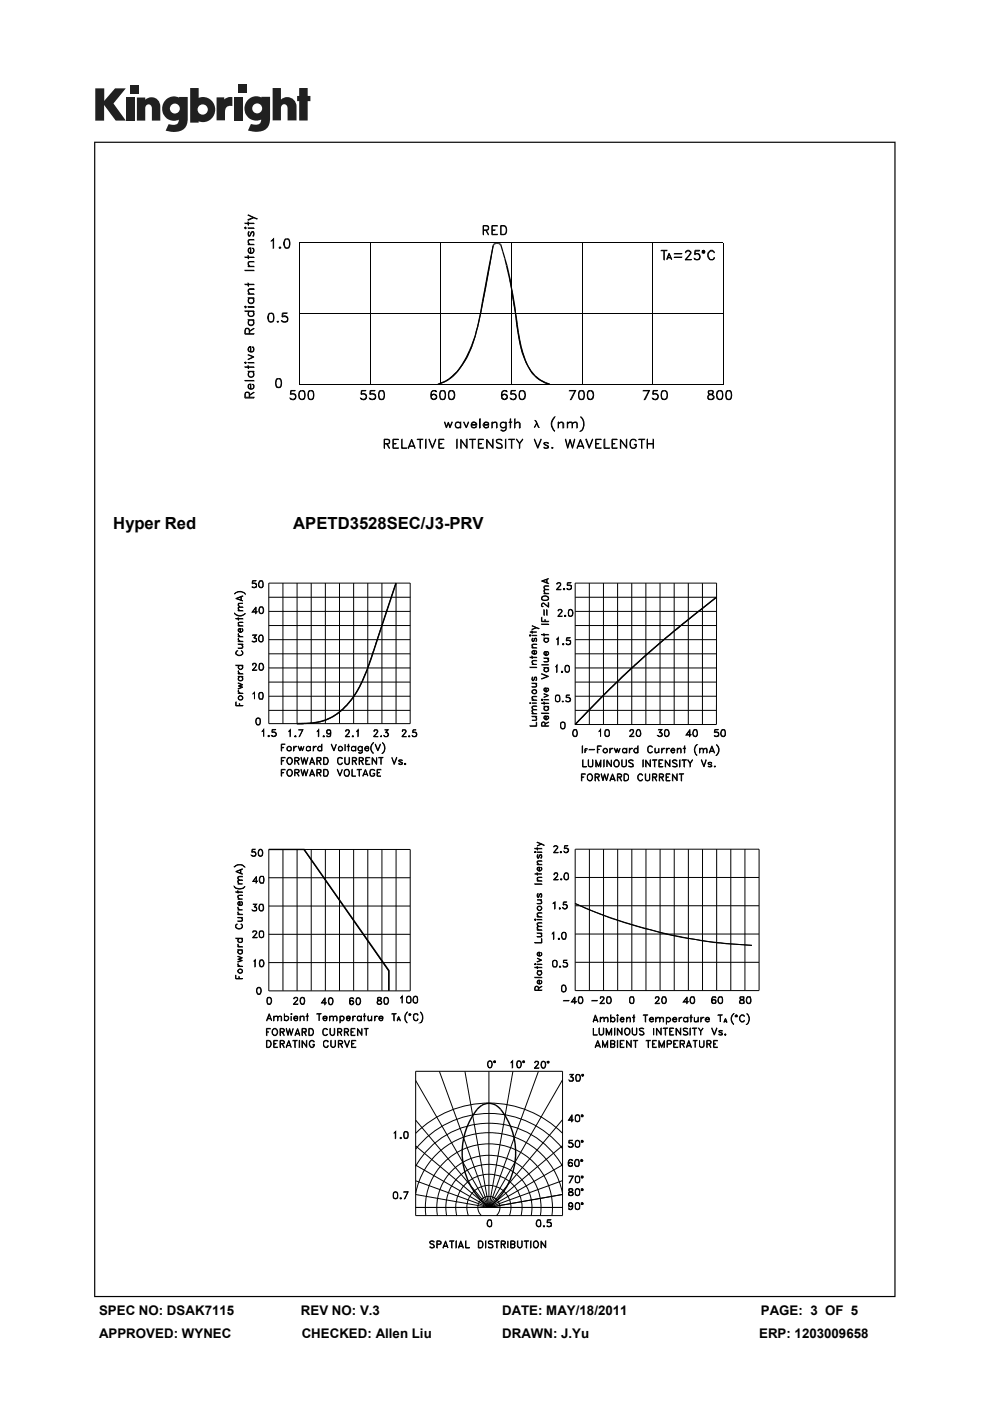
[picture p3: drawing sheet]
<svg xmlns="http://www.w3.org/2000/svg" width="210mm" height="297mm" viewBox="0 0 210 297" stroke-linecap="round" stroke-linejoin="round" font-family="sans-serif">
<defs><g id="words">
<g font-size="3.5">
<text x="24" y="112.1">Hyper Red</text>
<text x="62.2" y="112.1">APETD3528SEC/J3-PRV</text>
</g>
<g font-size="2.8">
<text x="21" y="278.7">SPEC NO: DSAK7115</text>
<text x="63.8" y="278.7">REV NO: V.3</text>
<text x="106.5" y="278.7">DATE: MAY/18/2011</text>
<text x="161.4" y="278.7">PAGE: 3 OF 5</text>
<text x="21" y="283.6">APPROVED: WYNEC</text>
<text x="64" y="283.6">CHECKED: Allen Liu</text>
<text x="106.5" y="283.6">DRAWN: J.Yu</text>
<text x="161" y="283.6">ERP: 1203009658</text>
</g>
</g></defs>
<g fill="#231f20">
<path d="M20.2 18.7h1.9v2.7l2.3-2.7h2.3l-2.6 3.2 2.6 3.7h-2.2l-2.4-3.3v3.3h-1.9z"/>
<path d="M26.7 20.7h1.8v4.9h-1.8z"/>
<path d="M49.6 20.7h1.8v4.9h-1.8z"/>
<path d="M27.6 18h1.8v1.8h-1.8z"/>
<path d="M50.6 17.9h1.8v1.8h-1.8z"/>
<path d="M29 20.7h1.8v.4a1.9 1.9 0 0 1 2.2-.3 1.9 1.9 0 0 1 1 2v2.8h-1.8v-2.7a.7 .7 0 0 0-.7-.8 .7 .7 0 0 0-.7 .8v2.7h-1.8z"/>
<path d="M45.9 20.6h1.7v.5a2.02 2.02 0 0 1 1.7-.5v1.9h-.2a1.12 1.12 0 0 0-1.4 1.3v1.7h-1.8z"/>
<path d="M57.8 18.7h1.8v2.4a1.98 1.98 0 0 1 2.2-.3 1.98 1.98 0 0 1 1.1 2v2.7h-1.9v-2.6a.7 .7 0 0 0-.7-.8 .7 .7 0 0 0-.7 .8v2.6h-1.8z"/>
<path d="M63.5 18.7h1.8v1.6h.5v1.1h-.5v4.1h-1.8v-4.1h-.5v-1.1h.5z"/>
<path d="M40.3 18.7v7.3h1.8v-.3a2.63 2.63 0 0 0 3.5-2.5 2.63 2.63 0 0 0-3.5-2.5v-2zM41.9 23.2a1.1 1.1 0 0 1 2.2 0 1.1 1.1 0 0 1-2.2 0z"/>
<path d="M35.3 21a2.56 2.56 0 0 0-.6 3.3 2.56 2.56 0 0 0 3.2 1.1 1.09 1.09 0 0 1-1.5 1.1l-.6-.2-.7 1.4a5.3 5.3 0 0 0 3.8-.2 2.69 2.69 0 0 0 .9-2.4v-4.5h-1.8v.1l-.8-.2a2.44 2.44 0 0 0-1.9 .5zM36 23a1.06 1.06 0 0 1 2.1 0 1.06 1.06 0 0 1-2.1 0z"/>
<path d="M52.8 21a2.56 2.56 0 0 0-.6 3.3 2.56 2.56 0 0 0 3.2 1 1.09 1.09 0 0 1-1.5 1.1l-.7-.1-.6 1.4a5.3 5.3 0 0 0 3.7-.3 2.69 2.69 0 0 0 1-2.3v-4.6h-1.8v.2l-.9-.3a2.44 2.44 0 0 0-1.8 .6zM53.5 23a1.06 1.06 0 0 1 2.1 0 1.06 1.06 0 0 1-2.1 0z"/>
</g>
<g fill="#000">
<path d="M104.2 53.7h.2l-.7 3.9h-.3zM104.5 52.1h.3l-.4 1.6h-.2zM104.6 51.8l.2 .2v.1l-.3-.1zM104.6 51.8l.3 .1zM104.7 51.7l.1-.2 .2 .3zM104.8 51.5h.2l.1 .3zM105 51.5l.3 .2-.2 .1zM105.1 51.5l.2-.1v.3zM105.3 51.4h.2l-.1 .3zM105.5 51.4h.2l-.1 .3h-.2zM105.7 51.4l.2 .1-.3 .2zM105.9 51.5h.1l-.1 .3-.2-.1z"/>
<path d="M106 51.5l-.1 .4zM106.1 51.6l.2 .1-.3 .3zM106 52l.3-.3 .1 .2zM106.1 52l.3-.1 .4 1.4-.3 .1zM106.5 53.4l.3-.1 .4 1.5h-.2zM107 54.8h.2l.4 1.4-.3 .1zM107.3 56.3l.3-.1 .4 1.4-.4 .1zM107.6 57.7l.4-.1 .3 1.6h-.3zM95.9 79.7l.4-.5 .2 .3-.4 .4zM96.3 79.2l.5-.4 .2 .2-.5 .5zM97.3 78.1l.3 .2-.6 .7-.2-.2zM98 77.1l.2 .2-.6 1-.3-.2z"/>
<path d="M98.8 75.7l.4 .1-1 1.5-.2-.2zM99.5 74.2l.3 .1-.6 1.5-.4-.1zM99.9 73.2l.4 .1-.5 1-.3-.1zM100.7 71.1l.2 .1-.6 2.1-.4-.1zM101.2 69.2h.2l-.5 2-.2-.1zM101.8 66.4l.2 .1-.6 2.7h-.2zM102.2 63.9h.4l-.6 2.6-.2-.1zM102.7 61.3l.4 .1-.6 2.5h-.3zM103.4 57.6h.3l-.6 3.8-.4-.1zM108 59.2h.3l.3 2.1h-.2zM108.4 61.3h.2l.2 .7-.3 .1zM108.5 62.1l.3-.1 .3 1.5h-.4z"/>
<path d="M108.7 63.5h.4l.2 1.5-.3 .1zM109 65.1l.3-.1 .2 1.5h-.3zM109.2 66.5h.3l.2 1h-.4zM109.3 67.5h.4l.1 1.3-.3 .1zM109.5 68.9l.3-.1 .3 1.7h-.4zM109.7 70.5h.4l.2 1.4-.3 .1zM110 72l.3-.1 .4 1.7h-.4zM110.3 73.6h.4l.3 1.1-.3 .2zM110.7 74.9l.3-.2 .5 1.6-.2 .1zM111.3 76.4l.2-.1 .6 1.3-.2 .1zM111.9 77.7l.2-.1 .6 1-.2 .1zM112.5 78.7l.2-.1 .4 .5-.2 .2z"/>
<path d="M113.1 79.1l.5 .5-.2 .1-.5-.4zM113.6 79.6l.4 .3-.3 .3-.3-.5zM92.8 81.3l1.7-.6 .2 .2-1.7 .7zM94.5 80.7l.7-.5 .2 .3-.7 .4zM95.2 80.2l.7-.5 .2 .2-.7 .6zM114 79.9l.6 .5-.2 .3-.7-.5zM114.6 80.4l1.2 .6-.1 .3-1.3-.6zM115.8 81l.9 .3-.2 .3-.8-.3z"/>
<path d="M20 30v245h169.9v-245zM20.2 30.3h169.5v244.5h-169.5z"/>
</g>
<g fill="none" stroke="#000" stroke-width=".21">
<path d="M51.9 57.3l2 .1zM51.9 54.5l2 .1zM51.9 48.4h.3l-.1-.2-.2 .1 .2 .1M51.9 47.3l2 .1zM52.6 51.8l1.3 .1zM52.6 56.5h1.3zM52.6 54.2l.1 .6zM52.6 48.3l1.3 .1zM52.6 47.1l.1 .6zM52.6 45.5l2 1zM52.7 50.9l1.2-.1-1.1 .2a.64 .64 0 0 0 .2 .8 .65 .65 0 0 1-.3-.9zM52.7 49.9h.3"/>
<path d="M52.7 55.5l1.2-.1-1.1 .2a.64 .64 0 0 0 .2 .9 .65 .65 0 0 1-.3-1zM52.8 49.2v.8M53.1 53.7v-1.1h-.1a.52 .52 0 0 0-.1 .9l.5 .2 .3-.3a.52 .52 0 0 0-.2-.8h.1a.65 .65 0 0 1 .2 .9 .65 .65 0 0 1-1 0 .65 .65 0 0 1 .2-.9h.2v1.1M53.4 49.3h.4M53.5 49.2l-.6 .9a.63 .63 0 0 1 0-1l-.2 .2M53.7 46.1l-1.1 .5v.1l1.3-.6M53.7 49.2v.8M53.8 49.9l-.2 .2a.63 .63 0 0 0 0-1h-.1a1.03 1.03 0 0 0-.5 .9M57.5 51l.5-.4v2l-.1-1.8zM59.3 52.3v.3h.3l-.2-.3M59.3 52.5h.1M60.5 52.5h.7"/>
<path d="M60.5 50.8h.7M60.6 50.7a1.79 1.79 0 0 0 0 1.9M60.7 50.6a1.16 1.16 0 0 0 0 2h.2a1.1 1.1 0 0 0 .5-1.6l-.2-.3-.4-.1M61.2 50.7a1.79 1.79 0 0 1 0 1.9M63.5 51.5h89.9M63.6 51.5v30M78.6 51.5v30M93.5 51.5v30M102.5 48.8l1-.1v-.7l-1-.1v1.9v-2h.7l.4 .2v.5l-.1 .3h-1M103.1 48.8l.5 1-.5-1M104.3 47.8h1.2l-1.1 .1v1.8l1.1 .1h-1.2zM104.4 48.8h.6h-.6"/>
<path d="M104.6 52.1l-1 5.6a121.5 121.5 0 0 1-3.3 14.8l-.4 1.3a13.9 13.9 0 0 1-5.7 7.2l-1.3 .5M106.2 47.8h.7a1.08 1.08 0 0 1 .6 1 1.08 1.08 0 0 1-.6 1h-.7zM106.3 47.9h.6a1.01 1.01 0 0 1 0 1.8h-.6zM108.1 59.2l1.4 8.5a35.9 35.9 0 0 0 2.1 9.2 7.5 7.5 0 0 0 5 4.6M108.5 51.5v30M123.5 51.5v30M138.5 51.5v30M140.2 53.1l1.3 .1zM140.8 53.2v1.9l.1-1.9M141.6 54.6h.6M141.6 54.7h.7M141.9 53.7l.6 1.3-.6-1.2-.5 1.2z"/>
<path d="M143 53.7l1.6 .1zM143 54.5l1.6 .1zM145.4 55l1.2 .1h-1.3l1.2-1.4a.58 .58 0 0 0-.5-.5 .58 .58 0 0 0-.6 .4 .59 .59 0 0 1 .6-.6 .59 .59 0 0 1 .6 .7l-1.2 1.4M147.3 54.8l.3 .2M148.1 53.8a.68 .68 0 0 1 0 1.2M148.4 54.3l-.4-.5-.7 .2 .1-.9h.9v.1h-.8l-.1 .6a.69 .69 0 0 1 1 .2 .69 .69 0 0 1-.2 1 .69 .69 0 0 1-1-.2h.1a.67 .67 0 0 0 1 .1l.1-.3M148.9 53.4v.2l.5 .1a.29 .29 0 0 0 0-.5 .29 .29 0 0 0-.5 .1l.4 .3 .1-.4h-.4l.1 .2M150.2 53.6l.5-.5h.4l.5 .5-.5-.4-.6 .1a1.03 1.03 0 0 0 .2 1.7l.6-.1 .3-.3a.74 .74 0 0 1-.9 .5 .74 .74 0 0 1-.6-.8zM153.5 51.5v30M51.9 65.9l2 .1zM51.9 65.2h.3l-.1-.3-.2 .1 .1 .2 .1-.2v.2M51.9 60.3l2 .1z"/>
<path d="M51.9 77.8l2 .1zM51.9 76.9h.3l-.1-.1-.2 .1h.2M52.6 67.8l1.3 .1zM52.6 65h1.3v.2h-1.3zM52.6 63.1l1.3 .1zM52.6 62.3l1.3 .1zM52.6 60l.1 .7zM52.6 78.7l1.3 .1zM52.6 77.5l.1 .6zM52.6 76.9h1.3zM52.6 75.2l1.3 .5-1.3 .6 1.1-.6zM52.7 68.1l.2-.2-.2 .4a.55 .55 0 0 0 .5 .6 .55 .55 0 0 0 .6-.6l-.2-.4 .3 .6a.63 .63 0 0 1-.7 .6 .63 .63 0 0 1-.6-.6z"/>
<path d="M52.7 66.2l.2-.2-.2 .4a.56 .56 0 0 0 .5 .7 .56 .56 0 0 0 .6-.7l-.2-.4 .3 .6a.68 .68 0 0 1-.7 .5 .68 .68 0 0 1-.6-.5zM52.7 63.4l.2-.2-.2 .5a.55 .55 0 0 0 .5 .6 .55 .55 0 0 0 .6-.6l-.2-.5 .3 .7a.63 .63 0 0 1-.7 .5 .63 .63 0 0 1-.6-.5zM52.7 61.4l.3-.2h.9v.2l-1.1 .1-.1 .3 .3 .5-.4-.5zM52.9 78.8l-.2 .8a.56 .56 0 0 0 .5 .3 .56 .56 0 0 0 .6-.3l-.2-.8 .3 .7a.64 .64 0 0 1-.7 .5 .64 .64 0 0 1-.6-.5zM53 70.8l-.2-1.1h-.7l-.2 .4v.7h2h-1.9v-.7l.3-.4h.3l.2 .1 .1 1M53 70.2l.9-.6-.9 .7M53.1 74.6v-1h-.1a.49 .49 0 0 0-.1 .9l.5 .1a.5 .5 0 0 0 .4-.4 .5 .5 0 0 0-.3-.6l.1-.1 .3 .7a.64 .64 0 0 1-.8 .4 .64 .64 0 0 1-.5-.7l.4-.4h.2v1.1M57.1 68.1h.8M57.1 66.5h.8M57.2 66.4a1.66 1.66 0 0 0 0 1.8M57.4 66.4a1.09 1.09 0 0 0-.6 .9 1.09 1.09 0 0 0 .6 1l.5-.1a1.66 1.66 0 0 0 0-1.8h-.5M57.8 66.4a1.66 1.66 0 0 1 0 1.8"/>
<path d="M58.9 68.1v.2l.1-.1v-.1M58.9 68.1h.1M59.8 68.1l.3 .1M60.6 67.1l.3 .2a.64 .64 0 0 1-.3 .9M61 67.5a.93 .93 0 0 0-1.2-.3l.1-.8h1h-.8l-.2 .7a.71 .71 0 0 1 1 .1 .71 .71 0 0 1-.2 1.1 .71 .71 0 0 1-1-.3h.1a.73 .73 0 0 0 1.2-.1M63.5 66.5h89.9M51.9 80.7l2 .1zM53 83.7l.9-.6-.9 .7M53 84.2l-.1-.9-.3-.2-.5 .1-.2 .4v.8h2v-.2h-1.9l.1-.9h.7l.1 .9M53.1 82.4v-.9l-.4 .3a.56 .56 0 0 0 .5 .6 .56 .56 0 0 0 .6-.6l-.3-.3 .1-.1a.61 .61 0 0 1 .2 .9 .61 .61 0 0 1-1 0 .61 .61 0 0 1 .2-.9h.2v1M58.7 82h.8M58.7 80.4h.8"/>
<path d="M58.8 80.3a1.66 1.66 0 0 0 0 1.8M59 80.2l-.3 .1a1.66 1.66 0 0 0 0 1.8 .65 .65 0 0 0 .9-.2 1.83 1.83 0 0 0-.1-1.6l-.5-.1M59.4 80.3a1.66 1.66 0 0 1 0 1.8M61.6 84.5l.2 .1M62.3 83.5a.61 .61 0 0 1 .4 .6 .61 .61 0 0 1-.4 .5M62.7 83.9a.79 .79 0 0 0-1.1-.3l.1-.8h.9l-.8 .1-.1 .6h.7a.66 .66 0 0 1 .4 .8 .66 .66 0 0 1-.7 .5l-.5-.2v-.2a.63 .63 0 0 0 1.1-.1M63.5 81.5h89.9M63.7 83h.8M63.7 84.6h.8M63.8 82.9a1.32 1.32 0 0 0 0 1.7M64 82.8l-.3 .1a1.17 1.17 0 0 0 .3 1.8l.5-.1a1.66 1.66 0 0 0 0-1.7l-.5-.1M64.3 82.9a1.32 1.32 0 0 1 0 1.7"/>
<path d="M65.6 84.6h.7M65.6 83h.7M65.6 82.9a1.66 1.66 0 0 0 0 1.7M65.8 82.8l-.2 .1a1.66 1.66 0 0 0 0 1.7 .65 .65 0 0 0 .9-.2 1.83 1.83 0 0 0-.2-1.5l-.4-.1M66.2 82.9a1.66 1.66 0 0 1 0 1.7M76.6 84.5l.2 .1M77.3 83.5a.61 .61 0 0 1 .4 .6 .61 .61 0 0 1-.4 .5M77.7 83.9a.79 .79 0 0 0-1.1-.3v-.8h1l-.9 .1-.1 .6h.8a.66 .66 0 0 1 .3 .8 .66 .66 0 0 1-.7 .5l-.4-.2v-.2a.63 .63 0 0 0 1.1-.1M78.4 84.5l.4 .1M79.2 83.5l.3 .2 .1 .3-.1 .5-.3 .1M79.6 83.9a.93 .93 0 0 0-1.2-.3l.1-.8h1l-.8 .1-.2 .6a.72 .72 0 0 1 1.1 .2 .72 .72 0 0 1-.2 1 .72 .72 0 0 1-1.1-.3h.1a.73 .73 0 0 0 1.2-.1M80.5 84.6h.8"/>
<path d="M80.5 83h.8M80.6 82.9a1.66 1.66 0 0 0 0 1.7M80.8 82.8l-.3 .1a1.66 1.66 0 0 0 0 1.7 .65 .65 0 0 0 1-.2 1.83 1.83 0 0 0-.2-1.5l-.4-.1M81.2 82.9a1.66 1.66 0 0 1 0 1.7M81.6 94h.9v-.7l-.9-.1-.1 1.9v-2h.7l.4 .2 .1 .5-.2 .2-.9 .1M82 94.1l.7 1-.6-1M83.3 93.1h1.2l-1.1 .1v1.8l1.1 .1h-1.2zM83.4 94l.6 .1h-.6M85.2 93.1l.1 1.9 1 .1h-1.1zM86.8 94.6h1.1M86.9 94.6h.9M87.3 93.1l.8 2-.8-1.7-.7 1.7z"/>
<path d="M88.5 93.1l1.2 .1zM89.1 93.2v1.9l.1-1.9M90.3 93.1l.1 2zM91 93.1l.7 1.7 .8-1.7-.8 2zM91.5 84.3l.5 .3 .6-.3M91.5 84l.5-.4 .6 .4M91.7 83h.8M91.8 82.9a1.64 1.64 0 0 0-.3 1.6l.4 .1M91.9 83.6l-.4 .2v.3M92.1 83.6l.4 .2 .1 .3-.1 .4-.4 .1M92.3 82.9l.3 .1a.65 .65 0 0 0-1.1 .1 1.35 1.35 0 0 0 .2 1.5 .63 .63 0 0 0 .9-.2 .63 .63 0 0 0-.3-.9 .63 .63 0 0 0-.8 .3M93.1 93.1h1.1l-1 .1v1.8l1 .1h-1.1z"/>
<path d="M93.2 94l.5 .1h-.5M93.5 83h.8M93.5 84.6h.8M93.6 82.9a1.66 1.66 0 0 0 0 1.7M93.7 82.8l-.2 .1a1.66 1.66 0 0 0 0 1.7 .65 .65 0 0 0 .9-.2 1.83 1.83 0 0 0-.1-1.5l-.5-.1M94.2 82.9a1.66 1.66 0 0 1 0 1.7M94.3 89.5l.4 1 .4-1 .3 1 .5-1-.5 1.2-.3-1-.4 1zM95.4 83h.7M95.4 84.6h.7M95.4 82.9a1.66 1.66 0 0 0 0 1.7M95.7 82.8l-.3 .1a1.66 1.66 0 0 0 0 1.7 .77 .77 0 0 0 1-.2 1.53 1.53 0 0 0-.3-1.5l-.3-.1M96 82.9a1.32 1.32 0 0 1 0 1.7"/>
<path d="M96.7 89.6l.3-.1 .6 .2-.3-.1a.56 .56 0 0 0-.7 .5 .56 .56 0 0 0 .7 .6l.3-.2-.6 .3a.7 .7 0 0 1-.3-1.2zM96.9 93.1l.1 2zM97.6 89.5l.1 1.2zM97.7 93.1l1.2 1.7v-1.7h.2v2l-1.3-1.7-.1 1.7zM98.3 89.5l.6 1.1 .5-1.1-.5 1.2zM99.6 93.1l1.3 .1zM100 90h.9v-.2a.51 .51 0 0 0-.6-.2 .51 .51 0 0 0-.3 .6 .5 .5 0 0 0 .4 .5 .5 .5 0 0 0 .5-.3l.2 .1-.7 .2a.64 .64 0 0 1-.5-.8 .64 .64 0 0 1 .8-.4l.4 .3v.4h-1.1M100.2 93.2v1.9l.1-1.9M101.4 93.1h1.1l-1 .1v1.8l1 .1h-1.1zM101.5 94l.6 .1h-.6M101.7 88.8h.2v1.9h-.2zM102.6 90h1v-.2a.52 .52 0 0 0-.9-.1l-.1 .5a.49 .49 0 0 0 .4 .5 .49 .49 0 0 0 .6-.3v.1a.65 .65 0 0 1-.9 .1 .65 .65 0 0 1 0-.9 .65 .65 0 0 1 .9 .1v.4h-1"/>
<path d="M103.2 93.1l1.3 1.7 .1-1.7v2l-1.3-1.7-.1 1.7zM104.3 89.5l.1 1.2zM104.4 89.8a.68 .68 0 0 1 .9-.2l.1 1.1-.1-1.1a.66 .66 0 0 0-.9 .2zM105.3 93.4a.86 .86 0 0 1 1.2 0l-.8-.2-.3 .1-.1 .2a1.03 1.03 0 0 0 1 .6 .5 .5 0 0 1 .2 .6 .5 .5 0 0 1-.4 .4h-.4l-.4-.3 .4 .2 .7-.2a.52 .52 0 0 0-.3-.7l-.7-.2zM106.3 89.6l.3-.1 .7 .2-.8-.1a.56 .56 0 0 0-.3 .5 .56 .56 0 0 0 .3 .5l.8-.1-.7 .2a.65 .65 0 0 1-.3-1.1zM106.4 84.3l.6 .3 .5-.3M106.4 84l.6-.4 .5 .4M106.7 83h.8M106.8 82.9a1.64 1.64 0 0 0-.3 1.6l.4 .1M106.9 83.6l-.4 .2-.1 .3M107.1 83.6l.4 .2v.3v.4l-.4 .1M107.2 93.1l.1 2z"/>
<path d="M107.3 89.5l.1 1.4a.67 .67 0 0 1-.5 .5 .67 .67 0 0 1-.7-.2l.5 .1 .5-.1zM107.3 82.9l.2 .1a.65 .65 0 0 0-1.1 .1 1.35 1.35 0 0 0 .3 1.5 .63 .63 0 0 0 .9-.2 .63 .63 0 0 0-.3-.9 .63 .63 0 0 0-.9 .3M107.9 93.1l1.2 .1zM108 89.5l.6 .1zM108.2 88.8l.1 1.9zM108.3 84.5l.3 .1M108.5 93.2v1.9l.1-1.9M109.1 83.5a.61 .61 0 0 1 .3 .6 .61 .61 0 0 1-.3 .5M109.1 88.8l.1 1.9zM109.2 89.8l.5-.3 .5 .1 .1 .2v.9h-.1l-.1-1.1h-.4zM109.4 83.9a.79 .79 0 0 0-1.1-.3l.1-.8h.9l-.8 .1-.1 .6h.8a.66 .66 0 0 1 .3 .8 .66 .66 0 0 1-.7 .5l-.5-.2v-.2a.63 .63 0 0 0 1.1-.1M110.2 94l.7-.9-.6 .9-.1 1.1v-1.1l-.7-.9 .7 .9"/>
<path d="M110.3 83h.8M110.3 84.6h.8M110.4 82.9a1.66 1.66 0 0 0 0 1.7M110.7 82.8l-.4 .1a1.66 1.66 0 0 0 0 1.7 .77 .77 0 0 0 1.1-.2 1.53 1.53 0 0 0-.3-1.5l-.3-.1M111 82.9a1.32 1.32 0 0 1 0 1.7M113.3 90.7l.6-1.1-.5 1.1M113.3 93.1l.8 1.7 .7-1.7-.7 2zM113.4 89.1l.3 .2 .7 1.4-.3-.2-.6-1.4M115.4 94.9h.9M115.4 94h.9M115.4 94.1l.9 .5v.2a.6 .6 0 0 1-1 0l.2 .2M115.5 93.9v.3"/>
<path d="M116.2 93.9l.1 .1a.72 .72 0 0 0-.9-.1l.2 .4 .7 .3M116.2 94.6v.4M117.1 94.8v.3l.2-.1-.1-.2M117.1 94.9h.1M117.6 88.4h.1a2.03 2.03 0 0 0 0 3 1.93 1.93 0 0 1-.1-3zM118.4 89.5l.1 1.2zM118.5 89.8l.5-.3 .4 .1 .2 .2v.9h-.2l-.1-1.1h-.3zM119.9 93.1l.5 1.7 .5-1.7 .5 1.7 .5-1.7-.5 2-.5-1.7-.5 1.7zM120.3 89.5l.1 1.2zM120.4 89.8a.65 .65 0 0 1 .9-.2l.1 1.1-.1-1.1a.64 .64 0 0 0-.9 .2zM121.4 89.8a.68 .68 0 0 1 1-.2v1.1l-.1-1.1a.66 .66 0 0 0-.9 .2zM122 82.8l-1 1.9h.2l.9-1.9h-1.4l1.3 .1"/>
<path d="M122.5 94.6h1.2M122.6 94.6h1M122.9 83h.8M122.9 84.6h.8M123 82.9a1.66 1.66 0 0 0 0 1.7M123.1 88.4a1.89 1.89 0 0 1 0 3 2.03 2.03 0 0 0 0-3zM123.1 93.1l.8 2-.8-1.7-.7 1.7zM123.2 82.8l-.3 .1a1.66 1.66 0 0 0 0 1.7 .65 .65 0 0 0 1-.2 1.83 1.83 0 0 0-.2-1.5l-.4-.1M123.6 82.9a1.66 1.66 0 0 1 0 1.7M124.2 93.1h.2l.6 1.7 .7-1.7-.7 2zM124.8 83h.8M124.8 84.6h.8"/>
<path d="M125 82.9a1.32 1.32 0 0 0 0 1.7M125.1 82.8l-.3 .1a1.66 1.66 0 0 0 0 1.7 .77 .77 0 0 0 1-.2 1.53 1.53 0 0 0-.2-1.5l-.4-.1M125.5 82.9a1.32 1.32 0 0 1 0 1.7M126.3 93.1h1.2l-1.1 .1v1.8l1.1 .1h-1.2zM126.4 94l.6 .1h-.6M128.1 93.1h.2v1.9l1 .1h-1.2zM129.8 93.1h1.1l-1 .1v1.8l1 .1h-1.1zM129.9 94l.5 .1h-.5M131.6 93.1l1.2 1.7 .1-1.7v2l-1.2-1.7-.1 1.7zM133.8 93.4l.3-.3h.4l.5 .4-.5-.3h-.4a1.11 1.11 0 0 0 0 1.8l.7-.2 .1-.5-.4-.1h.5l-.1 .6a.79 .79 0 0 1-1.1 .1 .79 .79 0 0 1-.2-1zM135.5 93.1l1.2 .1zM136.1 93.2v1.9v-1.9"/>
<path d="M137.2 93.1l.1 2zM137.3 94.1h1.2M137.3 94h1.2M137.7 82.8l-1 1.9h.1l1-1.9h-1.4l1.3 .1M138.4 84.5l.3 .1M138.5 93.1l.1 2zM139.2 83.5a.61 .61 0 0 1 .4 .6 .61 .61 0 0 1-.4 .5M139.5 83.9a.79 .79 0 0 0-1.1-.3l.1-.8h1l-.9 .1-.1 .6h.8a.66 .66 0 0 1 .3 .8 .66 .66 0 0 1-.7 .5l-.5-.2v-.2a.63 .63 0 0 0 1.1-.1M140.5 83h.7M140.5 84.6h.7M140.6 82.9a1.32 1.32 0 0 0 0 1.7M140.8 82.8l-.3 .1a1.66 1.66 0 0 0 0 1.7 .77 .77 0 0 0 1-.2 1.53 1.53 0 0 0-.3-1.5l-.3-.1"/>
<path d="M141.1 82.9a1.32 1.32 0 0 1 0 1.7M150.2 84.5l.3 .1M150.3 83h.9M150.4 82.9a.45 .45 0 0 0 .1 .6 .85 .85 0 0 1 1 .9 .79 .79 0 0 1-1.4 0 .89 .89 0 0 1 1-.9v-.6M150.5 82.8l-.3 .2 .1 .5 .8 .3 .2 .6a.74 .74 0 0 1-1 .2v-.7l.8-.4 .2-.3-.1-.3-.6-.1M151.3 84.5l-.3 .1M152.3 83h.8M152.3 84.6h.8M152.4 82.9a1.32 1.32 0 0 0 0 1.7M152.6 82.8l-.3 .1a1.17 1.17 0 0 0 .3 1.8l.5-.1a1.66 1.66 0 0 0 0-1.7l-.4-.1M153 82.9a1.66 1.66 0 0 1 0 1.7M154.2 83h.7"/>
<path d="M154.2 84.6h.7M154.3 82.9a1.66 1.66 0 0 0 0 1.7M154.4 82.8l-.2 .1a1.66 1.66 0 0 0 0 1.7 .65 .65 0 0 0 .9-.2 1.83 1.83 0 0 0-.2-1.5l-.4-.1M154.9 82.9a1.66 1.66 0 0 1 0 1.7M49.7 130l.2 .2a1.54 1.54 0 0 0 2.1-.2 1.4 1.4 0 0 1-2.3 0zM49.7 125.9a1.46 1.46 0 0 1 2.3 .1 1.54 1.54 0 0 0-2.3 0zM50 131.1l1.5 .1zM50 126.9l1.5-.6-1.3 .6 1.3 .5zM50.3 138l.1-.1-.3 .6a.72 .72 0 0 0 .7 .4 .72 .72 0 0 0 .6-.6l-.2-.4 .3 .6a.83 .83 0 0 1-.8 .5 .83 .83 0 0 1-.7-.6zM50.5 135.4l.4 .6-.4-.4zM50.5 134.4l.4 .5-.4-.3zM50.5 137.4h.8l.1-.3-.1-.5 .2 .4-.1 .4-.1 .1z"/>
<path d="M50.5 136.6h1zM50.5 136h1zM50.5 134.9l1 .1zM50.5 132.7h1zM50.5 131l.1 .5zM50.5 129.4l1 .1zM50.6 132l.9-.1-.8 .1a.45 .45 0 0 0 .1 .7l-.3-.4zM50.6 128.8l.9-.1-.8 .1a.45 .45 0 0 0 .1 .6l-.3-.3zM50.6 127.9h.9l-.8 .1-.1 .3 .2 .4-.3-.4zM50.7 133.3h.2v.7l-.3-.2zM50.9 134a.43 .43 0 0 0 .5-.2 .43 .43 0 0 0-.1-.5h.1l.1 .5-.4 .3-.6-.3 .1-.5h.4v.7M51.1 126.5v.7"/>
<path d="M51.2 126.5v.8M53.5 136h.2M53.5 124.5h.2M53.6 129.7l1 .1h-1.1l.8-1.1v1.4l-.1-1.2-.6 .9M53.9 135.2l.5 .3v.5l-.6 .1-.3-.2 .1 .1a.64 .64 0 0 0 .8-.2M54.1 135.3l.3 .3-.1 .4h-.2M54.1 123.7l.3 .3-.1 .5h-.2M54.3 134.7l-.7-.1h.8l-.5 .7M54.3 134.6l-.5 .7 .6 .2M54.4 124a.65 .65 0 0 0-.9-.2l.1-.7h.7l-.7 .1v.5a.58 .58 0 0 1 .7 0 .58 .58 0 0 1 .1 .8l-.6 .1-.3-.2 .1 .1a.64 .64 0 0 0 .8-.2M55.1 136h.6M55.1 134.7h.6a1.08 1.08 0 0 1-.2 1.4l-.5-.2-.2-.3z"/>
<path d="M55.1 134.8h.6M55.1 124.5h.6M55.1 123.2h.6a1.08 1.08 0 0 1-.2 1.4l-.5-.2-.2-.3zM55.1 123.3h.6M55.2 128.8h.5M55.2 128.7h.5l.1 .2 .1 .6-.3 .6-.6-.2-.1-.4zM55.2 134.7a1.02 1.02 0 0 0 0 1.3M55.2 123.2a1.02 1.02 0 0 0 0 1.3M55.2 128.7a1.02 1.02 0 0 0 0 1.3M55.6 134.7l.2 .2v1l-.2 .1M55.6 123.2l.2 .2v1l-.2 .1M55.7 128.7l.1 .6v.6l-.1 .1h-.5"/>
<path d="M57 123.6h30v29.8h-30zM57 126.6h30M57 129.6h30M57 132.6h30M57 135.6h30M57 138.6h30M60 123.6v29.8M63 123.6v29.8M66 123.6v29.8M69 123.6v29.8M72 123.6v29.8M75 123.6v29.8"/>
<path d="M78 123.6v29.8M81 123.6v29.8M83.9 123.7l-6 18.2-1.7 3.8-1.7 2.7a12 12 0 0 1-2.7 2.8l-2.2 1.3-1.7 .6-2.2 .3-2.8 .1M84 123.6v29.8M112.4 134.6l.2 .1-.1 .2zM112.4 134.7l.1 .1zM112.4 139.3l1.4 .1zM112.4 134h1.4M112.8 139.1l.1 .5zM112.8 137.3l1 .1zM112.8 134.7l1 .1zM112.8 133.8l.1 .5z"/>
<path d="M112.8 132.7l1.5 .6zM112.8 138.2l.5-.3v.8l.4-.1v-.7a.52 .52 0 0 1-.2 .9 .52 .52 0 0 1-.7-.6zM112.9 135.4l.2-.1-.3 .2 .1 .5h.2l.2-.1 .2-.5M112.9 135.9h.3M112.9 136.6h.9l-.9 .2 .3 .5-.4-.3zM112.9 138.2l.4-.2v.7l-.3-.1zM113 135.4v.6M113.4 135.4h.3v.6M113.7 135.9v.1l.1-.5-.2-.2-.3 .2-.1 .5M113.7 133.1l-.9 .4 1-.4M114.8 123.2l1.6-.5-1.3 .5 1.3 .6zM114.8 134.5l1.6 .1z"/>
<path d="M114.8 132.3l1.6 .1zM114.8 130.9l.1 .8 1.5 .1h-1.6zM114.9 126.7a1.02 1.02 0 0 1 1.4 0M114.9 127.1l.3 .1h.8l.3-.1M114.9 126.6a.75 .75 0 0 1 1-.3 .75 .75 0 0 1 .4 .9l-.6 .1-.8-.1zM115 126.6v.6M115.4 125.8l1 .1zM115.4 139.5l1 .1zM115.4 135.3l1 .1zM115.4 134.4v.5zM115.4 129.3v1.2zM115.4 125h1l-.9 .1-.1 .3 .2 .4a.55 .55 0 0 1-.2-.8z"/>
<path d="M115.4 124.3l1-.1-.8 .1-.2 .2 .2 .5a.45 .45 0 0 1-.2-.7zM115.5 138.2h.3v.7l-.4-.2zM115.6 131.3v.4M115.8 138.9a.43 .43 0 0 0 .4-.2 .43 .43 0 0 0 0-.5h-.2h.3l.1 .5-.5 .3-.5-.3v-.5h.5v.7M115.9 122.8v.8M115.9 129.3l.1 1.2zM116 122.8v.8M116.2 126.6v.6M116.3 128.7l.1-.9v1l-1.1-.9-.4 .3 .1 .4 .2 .1a.43 .43 0 0 1-.4-.5 .43 .43 0 0 1 .5-.4l1.1 .9M118.1 135.5l.3-.3v1.5l-.1-1.3zM118.1 125h.9h-1l.9-1-.2-.4-.6 .2a.52 .52 0 0 1 .8-.1v.4l-.8 .9M118.3 130.6l.9 .1h-.9"/>
<path d="M118.5 129.3l.4-.1 .3 .4-.9 1.1 .9-1.1-.3-.3-.6 .2zM119.3 136.6l.2-.1 .1 .1-.2 .1zM119.4 136.6h.1zM119.5 124.9l.2-.1 .1 .2h-.2zM119.6 124.9l.1 .1zM119.8 130.5h.2l-.1 .2-.1-.1zM119.8 130.5l.1 .1zM120.1 136.5l.3 .1M120.3 124.8l.2 .2M120.7 129.4h.6M120.7 130.5h.6M120.7 129.3l.2-.1a.78 .78 0 0 1 .6 .8 .78 .78 0 0 1-.6 .7l-.2-.1-.2-.6z"/>
<path d="M120.7 135.8l.2 .1 .1 .2-.1 .4-.2 .1M120.8 129.3l-.2 .2v1l.2 .1M120.9 124.1l.2 .1 .1 .3-.1 .3-.2 .2M121 136a.73 .73 0 0 0-.9-.1l.1-.7h.7l-.6 .1-.1 .5 .4-.1 .4 .2v.6a.5 .5 0 0 1-.5 .2 .5 .5 0 0 1-.4-.3 .54 .54 0 0 0 .9 0M121.2 129.3a1.02 1.02 0 0 1 0 1.3M121.2 124.4l-.2-.3h-.7l.1-.6h.7l-.7 .1v.5l.4-.1 .4 .2v.6a.5 .5 0 0 1-.5 .3 .5 .5 0 0 1-.4-.4 .52 .52 0 0 0 .7 .2l.2-.3M122 126.6h29.9M122 129.6h29.9M122 132.6h29.9M122 135.6h29.9M122 138.6h29.9M122 123.6h30l-.1 30h-29.9z"/>
<path d="M125 123.6v30M128 123.6v30M131 123.6v30M134 123.6v30M137 123.6v30M140 123.6v30M143 123.6v30M146 123.6v30M149 123.6v30M151.9 126.7l-10.3 8.2-6.9 6.1-5.3 4.9-7.4 7.7M50 148.8l.1 .8 1.4 .1h-1.5zM50 141l1.5 .1z"/>
<path d="M50.5 146.4l.4 .6-.4-.4zM50.5 142.2l.4 .6-.4-.3zM50.5 147h1zM50.5 144.8l1 .4-.7 .2 .7 .3-1 .4 .8-.4-.8-.3 .8-.2zM50.5 143.4l1 .1zM50.5 142.8l1 .1zM50.6 147.7a.49 .49 0 0 1 .8-.1 .49 .49 0 0 1-.1 .8h-.5a.45 .45 0 0 1-.2-.7zM50.6 143.7l.2-.2-.2 .3 .3 .5 .5-.1v-.4l-.1-.3 .2 .5a.56 .56 0 0 1-.5 .4 .56 .56 0 0 1-.5-.4zM50.8 149.6v-.4v.4M53.6 142.1h.9h-1l.6-.6 .2-.5-.2-.3-.5 .1v.2v-.3l.5-.1 .3 .4-.8 1.1M53.6 147l.4-.2v1.4v-1.3zM54.5 153.6h.6"/>
<path d="M54.5 152.4h.6M54.5 152.3a.45 .45 0 0 1 .7 .2v.6l-.1 .5h-.6a1.02 1.02 0 0 1 0-1.3zM54.6 152.3a1.02 1.02 0 0 0 0 1.3M55 152.3l.2 .2v.9l-.2 .2M55.1 148.1h.6M55.1 146.9l.3-.1a1 1 0 0 1 .3 1.4h-.6l-.2-.2v-1zM55.1 146.9h.6M55.1 142h.6M55.1 140.7l.4-.1a.96 .96 0 0 1 .3 1.4l-.6 .1a1.09 1.09 0 0 1-.1-1.4zM55.1 140.8h.6M55.2 146.9a.99 .99 0 0 0 0 1.3M55.2 140.7l-.2 .3v.9l.2 .2"/>
<path d="M55.6 155l.3-.3v1.5v-1.4zM55.6 146.9l.2 .1v1l-.2 .2M55.6 140.7a1.02 1.02 0 0 1 0 1.4M56.9 156l.1-.1 .1 .2-.2 .1zM56.9 156l.1 .1zM57 141.6h30M57 144.6h30M57 147.6h30M57 150.6h30M57.7 155.9l.2 .2M58.2 155.3l.3 .3v.3l-.3 .2M58.5 155.5a.64 .64 0 0 0-.8-.2v-.6h.8h-.7l-.1 .6 .6-.1 .3 .2v.5l-.6 .3-.3-.1v-.2"/>
<path d="M58.5 155.8a.53 .53 0 0 1-.8 .1M59.7 157.8l-.1 1.4v-1.4h.9M59.7 158.5l.5 .1h-.5M61 158.5l.3-.2 .3 .1 .2 .2-.1 .5h-.6l-.2-.3zM61.1 158.3a.45 .45 0 0 1 .7 .2v.6l-.4 .1-.5-.1a.52 .52 0 0 1 .2-.8zM61.3 155l.3-.3v1.5l-.1-1.4zM62.3 158.2l.1 1zM62.4 158.5l.3-.3h.3l-.6 .4zM62.6 156l.2 .2h-.3zM62.6 156.1l.1 .1zM63.2 158.2l.4 .9 .3-.9 .2 .9 .4-.9-.4 1-.2-.7-.3 .7zM63.3 154.7h.9l-.7 1.5 .7-1.5z"/>
<path d="M65 158.5a.47 .47 0 0 1 .4-.3 .47 .47 0 0 1 .4 .3l-.5-.2-.3 .3 .2 .5h.6l-.3 .1-.5-.1zM65.8 158.2v1M66.4 158.2l.1 1zM66.6 158.5l.2-.3h.3l-.6 .4zM67.3 155l.3-.3v1.5l-.1-1.4zM67.4 158.5l.3-.3h.2l.3 .3-.3-.2a.47 .47 0 0 0-.4 .3 .47 .47 0 0 0 .1 .5h.6a.49 .49 0 0 1-.6 0 .49 .49 0 0 1-.2-.6zM68.2 157.8l.1 1.4zM68.6 156l.2 .2h-.3zM68.6 156.1l.1 .1zM69.3 155.1l.4-.4 .4 .4M69.3 155.3l.4 .3 .4-.3-.3 .3M69.4 156.1h.6"/>
<path d="M69.6 154.7l-.3 .5 .3 .4M69.8 154.7a.96 .96 0 0 1 .1 1.5M70.1 155.4a.48 .48 0 0 1-.8 0v-.5l.2-.2h.5l.1 .2v1l-.1 .3h-.6l-.1-.2 .2 .2M70.2 157.8l.6 1.3 .5-1.3-.5 1.4zM71.8 158.5l.3-.2 .3 .1 .2 .2-.1 .5h-.6zM73.2 157.8v1.4M73.3 156.2l.8-1-.1-.5-.6 .1-.1 .3 .2-.4h.4l.1 .5-.8 1h1M73.6 158.2l.5 .1zM73.9 157.8l.1 1.4zM74.5 158.5a.47 .47 0 0 1 .5-.3 .47 .47 0 0 1 .4 .3l-.5-.2-.4 .3 .2 .5h.7l-.3 .1-.6-.1zM74.8 156l.1 .2h-.2zM74.8 156.1l.1 .1z"/>
<path d="M75.4 158.2l.1 1zM75.6 155l.4-.3v1.5l-.1-1.4zM76 158.5a.47 .47 0 0 1 .4-.3 .47 .47 0 0 1 .4 .3l-.5-.2-.3 .3 .2 .5h.6l-.3 .1-.5-.1zM76.8 158.2v1.4l-.5 .1-.3-.1h.8zM77.4 158.6l.2 .5h.5l.1-.1-.3 .2-.5-.1a.51 .51 0 0 1 .1-.7 .51 .51 0 0 1 .7 0v.3h-.8M77.6 158.4a.35 .35 0 0 1 .4-.1 .35 .35 0 0 1 .2 .3h-.8zM79.1 157.5h.1a1.54 1.54 0 0 0 0 2.2 1.44 1.44 0 0 1-.1-2.2zM79.3 156.2l.8-1-.1-.5-.6 .1-.1 .3 .2-.4h.4l.2 .5-.9 1h1M79.5 157.8l.6 1.3 .6-1.3-.6 1.4zM80.7 156.1l.1-.1 .1 .2zM80.8 156.1h.1M80.8 156h.1"/>
<path d="M81.1 157.5a1.39 1.39 0 0 1 0 2.2 1.53 1.53 0 0 0 0-2.2zM81.5 156l.2 .2M81.8 155.3l.5-.6h-.7h.7l-.6 .6 .5 .1 .1 .3M81.8 155.3l.5 .2a.46 .46 0 0 1-.1 .7h-.6l-.2-.3 .6 .3 .3-.4M82.1 155.3l.2 .2a.46 .46 0 0 1-.2 .7M85.3 156.2l.8-1-.1-.5h-.6l-.1 .4 .1-.3 .4-.1 .3 .5-.9 1h1M86.7 156l.2 .2h-.2zM86.7 156.1l.1 .1zM87.5 156l.2 .2M87.7 154.7l-.1 .6h.6a.55 .55 0 0 1 0 .9h-.6l-.2-.3 .6 .3 .3-.4M88.1 155.3a.55 .55 0 0 1 0 .9M88.3 154.7h-.7l-.1 .6h.5l.3 .3"/>
<path d="M112.4 149l.2 .1-.1 .1zM112.4 149.1h.1M112.4 141.5h1.4zM112.4 153.9h1.3l.1-.8v.9zM112.8 152.7l.9-.1-.1-.6 .2 .3-.1 .4zM112.8 151.9l1 .1zM112.8 151.3l1 .1zM112.8 148.4l1 .1zM112.8 145.6l.9-.1v-.4l-.1-.2a.45 .45 0 0 1 .1 .7zM112.8 144.8l1 .1zM112.8 149.1h1M112.8 140.9h1"/>
<path d="M112.9 144.2h.3M112.9 150.5l.9-.1-.8 .2-.1 .3 .3 .4-.4-.4zM112.9 149.8l.9-.1-.8 .1-.1 .3 .3 .3-.4-.3zM112.9 147.7l.9-.1-.8 .1-.1 .4 .3 .3-.4-.3zM112.9 140.1l.9-.1-.8 .2-.1 .2 .3 .5-.4-.5zM113 143.6v.7M113 146.4h.7v.6a.48 .48 0 0 1-.6 0 .48 .48 0 0 1-.2-.5zM113.4 143.7h.3M113.5 143.6l-.4 .7-.3-.2 .1-.5h.2l-.2 .1M113.7 144.2v.1l.1-.2-.1-.5h-.3l-.2 .7M113.7 143.6v.7M114.8 148.3l.2-.1 .1 .2-.2 .1z"/>
<path d="M114.8 151.2l1.6 .1zM114.8 149.1l1.6 .1zM114.8 142.8l1.6 .6-1.6 .6 1.3-.6zM114.8 141h1.6M114.9 148.3l.1 .1zM115 153.1h.4l.2 .1v.7v-.5a.35 .35 0 0 0-.3-.3 .35 .35 0 0 0-.4 .3v.5l1.5 .1h-1.6v-.6zM115.4 149.8h1zM115.4 148.8v.5zM115.4 148.3l1 .1zM115.4 147l1 .5-1 .4 .8-.4zM115.4 141.5l1 .1zM115.4 140.3l.8-.1 .1-.3-.3-.3 .4 .3-.1 .4-.3 .1z"/>
<path d="M115.4 150.1l.2-.3-.2 .3a.43 .43 0 0 0 .5 .5 .43 .43 0 0 0 .4-.5l-.2-.3 .3 .3v.2l-.5 .4-.5-.2zM115.4 141.9l.2-.3-.2 .3a.43 .43 0 0 0 .5 .5 .43 .43 0 0 0 .4-.5l-.2-.3 .3 .3v.2l-.5 .4-.5-.2zM115.5 151.9h.3v.6l-.4-.2zM115.5 145.9h.3v.7l-.4-.2zM115.6 153.5l.8-.4-.8 .5M115.8 152.5a.43 .43 0 0 0 .4-.2 .43 .43 0 0 0 0-.4h-.2h.3l.1 .4-.5 .3-.5-.3v-.4l.5-.1v.7M115.8 146.6a.43 .43 0 0 0 .4-.2 .43 .43 0 0 0 0-.5h-.2h.3l.1 .5-.5 .3-.5-.3v-.5h.5v.7M117.8 141.4l.3-.4v1.6v-1.4zM118 147.5h.6M118 148.7h.6M118 147.4h.6l.1 .2v1a.55 .55 0 0 1-.9 0v-1zM118.1 147.4a1.02 1.02 0 0 0 0 1.3"/>
<path d="M118.5 147.4a1.02 1.02 0 0 1 0 1.3M119.1 153.2h.6M119.1 154.4h.6M119.1 153.1a.55 .55 0 0 1 .7 .2v.9l-.1 .3-.4 .1-.4-.4v-.9zM119.2 142.3l.1 .1-.1 .2-.1-.1zM119.2 142.4v.1zM119.2 153.1a.99 .99 0 0 0 0 1.4M119.2 148.7h.3zM119.3 148.7h.1M119.6 153.1a.99 .99 0 0 1 0 1.4M120 141.2h.6M120 142.4h.6"/>
<path d="M120 141.1l.3-.1 .5 .4v.8l-.2 .3h-.6l-.2-.3v-.8zM120.1 141.1a1.02 1.02 0 0 0 0 1.4M120.1 148.7h.2M120.2 147.4l-.1 .5h.7l.2 .5-.4 .4-.5-.1-.1-.1 .1 .1h.7l.1-.2M120.5 141.1a1.02 1.02 0 0 1 0 1.4M120.6 147.9l.3 .3v.5h-.3M120.9 147.4h-.8v.6a.58 .58 0 0 1 .8 .2M121.7 154.7h.3a.93 .93 0 0 1 .4 1.2 .47 .47 0 0 1-.4 .3 .47 .47 0 0 1-.5-.3 1.15 1.15 0 0 1 .2-1.2zM121.7 154.8h.6M121.7 156h.6M121.8 154.7a1.02 1.02 0 0 0 0 1.4M122 141.6h29.9"/>
<path d="M122 144.6h29.9M122 147.6h29.9M122 150.6h29.9M122.2 154.7l.2 .6-.2 .8M123.5 158.1l.1 1.6zM124.1 158.8l.5-.1h-.5v1M124.1 159.1l.2 .1h-.2M124.9 158.9l1.2 .1zM126.7 158.1h.8l-.7 .1v1.5zM126.8 158.9h.4M127 155l.4-.3v1.5v-1.4zM128.1 158.7a.45 .45 0 0 1 .7 .2v.5a.49 .49 0 0 1-.8 .1 .49 .49 0 0 1 .1-.8z"/>
<path d="M128.5 154.8h.6M128.5 156h.6M128.5 154.7h.3l.4 .3v.9a.55 .55 0 0 1-.9 0v-.9zM128.6 154.7a1.02 1.02 0 0 0 0 1.4M129 154.7a1.02 1.02 0 0 1 0 1.4M129.3 158.6l.1 1.1zM129.5 158.9l.2-.3h.3l-.6 .5zM130.3 158.6l.4 .8 .2-.8 .3 .8 .3-.8-.3 1.1-.3-.8-.2 .8zM132.1 158.8l.2-.2 .6 .3-.4-.2-.3 .1-.1 .2 .1 .5 .3 .1 .4-.2-.6 .2-.2-.1zM132.9 158.6l.1 1.1zM133.5 158.6l.1 1.1zM133.6 156.1l.9 .1h-1l.8-.9v-.5l-.4-.1-.3 .4a.42 .42 0 0 1 .4-.4 .42 .42 0 0 1 .4 .4l-.2 .4-.6 .7"/>
<path d="M133.6 158.9l.3-.3h.2l-.5 .5zM135.2 154.7h.3a1.03 1.03 0 0 1 .3 1.3l-.5 .2-.4-.5zM135.2 156h.5M135.2 154.8h.5M135.3 158.1v1.6zM135.3 154.7a1.02 1.02 0 0 0 0 1.4M135.7 154.7l.1 .6-.1 .8M137.6 158.2a.48 .48 0 0 1 .8 .3 .54 .54 0 0 0-.9 0v.8a.54 .54 0 0 0 .9 0 .53 .53 0 0 1-.6 .3 .53 .53 0 0 1-.4-.5l.1-.7zM138.9 158.6l.2 .9 .2 .1 .4-.2a.55 .55 0 0 1-.7 .2zM139.6 156l.1 .1M139.7 158.6v1.1M139.9 155.3l.5 .2v.5l-.6 .2-.3-.3 .2 .1a.52 .52 0 0 0 .7-.2"/>
<path d="M140.1 155.3l.3 .4-.1 .3-.2 .1M140.3 154.7h-.6h.7l-.5 .6M140.3 154.7l-.5 .6 .6 .3M140.3 158.6l.1 1.1zM140.5 158.9l.3-.3h.2l-.6 .5zM141.1 154.8h.6M141.1 156h.6M141.1 154.7h.6l.2 .6v.4l-.4 .5-.5-.3zM141.2 154.7l-.2 .3v.9l.2 .2M141.3 158.6l.1 1.1zM141.6 154.7a1.02 1.02 0 0 1 0 1.4M141.6 158.7l.4-.1-.4 .2-.2 .3z"/>
<path d="M142.4 159.1a.39 .39 0 0 0 .2 .4 .39 .39 0 0 0 .4-.1l-.1 .3h-.3l-.3-.5 .1-.3 .2-.3h.3l.2 .3v.2h-.7M142.4 158.9l.5-.2 .1 .4h-.6zM143.6 158.6l.1 1.1zM143.7 158.9a.45 .45 0 0 1 .7-.2l.1 1-.1-.8-.2-.2zM144.9 158.6l.5 .1zM145.2 158.1v1.6zM145.6 155.8h1h-1.1l.8-1.1v1.5v-1.3l-.7 .9M147.2 154.7h.6a1.09 1.09 0 0 1-.2 1.5l-.5-.2-.2-.3zM147.2 154.8h.6M147.2 156h.6M147.3 154.7a1.02 1.02 0 0 0 0 1.4M147.6 158l.3-.1a1.53 1.53 0 0 0 0 2.3 1.45 1.45 0 0 1-.3-2.2z"/>
<path d="M147.7 154.7l.2 .6-.2 .8M148.4 158.6l.1 1.1zM148.5 158.9a.45 .45 0 0 1 .6-.2l.1 1-.1-.9-.3-.1zM149.2 158.9a.45 .45 0 0 1 .7-.2l.1 1-.1-.8-.2-.2zM150.6 159.3h.8M150.7 159.2h.6M151 158.1l.6 1.6-.6-1.3-.6 1.3zM151.5 156l.3 .1M151.9 157.9a1.38 1.38 0 0 1 0 2.3l.2-.2a1.52 1.52 0 0 0-.2-2.1zM152.1 155.3l.3 .3v.4l-.3 .1M152.4 155.6a.65 .65 0 0 0-.9-.3l.1-.6h.8h-.7l-.1 .6a.58 .58 0 0 1 .7 0 .58 .58 0 0 1 .1 .7l-.6 .2-.3-.3 .1 .1a.64 .64 0 0 0 .8-.2M153.1 154.7h.6a1.09 1.09 0 0 1-.2 1.5l-.5-.2-.1-.3z"/>
<path d="M153.1 154.8h.6M153.1 156h.6M153.2 154.7a1.02 1.02 0 0 0 0 1.4M153.6 154.7l.2 .3v.9l-.2 .2M59.6 163.1h.9l-.8 .1v1.4zM59.6 160.6h.9l-.8 .1v1.4zM59.7 163.8l.5 .1h-.5M59.7 161.3h.5h-.5M61 163.3l.3-.2a.72 .72 0 0 1 .7 1l-.3 .5h-.5a.89 .89 0 0 1-.2-1.3zM61 160.8l.3-.2a.76 .76 0 0 1 .7 .7 .76 .76 0 0 1-.7 .8 .97 .97 0 0 1-.3-1.3zM61.2 163.2h.5a.76 .76 0 0 1 .3 .8 .76 .76 0 0 1-.7 .6 .82 .82 0 0 1-.1-1.4zM61.2 160.8a.48 .48 0 0 1 .5-.1 .48 .48 0 0 1 .2 .5v.3a.55 .55 0 0 1-.6 .5l-.1-.1a.78 .78 0 0 1 0-1.1z"/>
<path d="M62.5 163.9l.8-.1 .2-.2-.1-.4-.9-.1v1.5M62.5 163.2h.8l.1 .2-.1 .3-.8 .1M62.5 161.3h.8l.2-.5-.5-.2h-.5v1.5M62.5 160.7l.9 .1-.1 .4-.8 .1M62.9 163.9l.6 .7-.5-.7M63 161.3l.5 .8-.5-.8M63.8 160.6l.4 1.3 .4-1.3 .3 1.3 .4-1.3-.4 1.5-.3-1.3-.4 1.3zM64.6 163.3l.3 1.3 .4-1.5-.4 1.3-.3-1.3-.4 1.5-.4-1.5 .4 1.3M65.7 161.7h1M65.7 164.2h1M65.8 164.1h.8M66.2 163.1l.6 1.5-.6-1.3-.5 1.3z"/>
<path d="M66.2 160.6l.6 1.5-.6-1.3-.5 1.3zM67.3 161.3l.7-.1v-.4l-.7-.1-.1 1.4v-1.5l.8 .1v.6h-.7M67.3 163.8l.7-.1v-.5h-.7l-.1 1.4v-1.5l.8 .1v.6l-.7 .1M67.6 161.3l.5 .8-.4-.8M67.6 163.9l.5 .7-.4-.7M68.6 160.6l.9 .2a1.02 1.02 0 0 1-.1 1.2l-.8 .1zM68.6 163.1l.9 .2 .1 .8-.2 .5h-.8zM68.7 160.7a.71 .71 0 0 1 .8 .4 .71 .71 0 0 1-.4 .9h-.4zM68.7 163.2l.7 .1a.76 .76 0 0 1 .1 .9 .76 .76 0 0 1-.8 .4zM71.5 163.1l.6 1.3 .5-1.3-.5 1.5zM71.7 160.8l.6-.2 .3 .2v.1l-.2-.1a.52 .52 0 0 0-.7 .1v.8l.1 .2 .5 .1 .3-.3-.3 .4a.88 .88 0 0 1-.6-1.3zM73.1 160.6l.1 1.1 .3 .3 .5-.1 .1-1.3v1.1l-.1 .3a.55 .55 0 0 1-.9-.3z"/>
<path d="M73.1 163.3l.6-.2a.74 .74 0 0 1 .4 1l-.2 .5h-.6l-.3-.4zM73.3 163.2h.6l.1 .4a.77 .77 0 0 1-.5 1 .78 .78 0 0 1-.2-1.4zM74.6 163.1l.1 1.5h.8h-.9zM74.8 161.3l.7-.1 .1-.4-.3-.1h-.5l-.1 1.4v-1.5h.6l.3 .2-.1 .5h-.7M75.1 161.3l.5 .8-.4-.8M75.7 163.1l1 .1zM76.2 163.2v1.4v-1.4M76.2 161.3l.7-.1 .1-.4-.8-.1v1.4v-1.5h.5l.4 .2-.2 .5h-.7M76.6 161.3l.5 .8-.4-.8M77.1 164.2h.8M77.2 164.1h.7M77.5 163.1l.5 1.5-.5-1.3-.6 1.3z"/>
<path d="M77.6 160.7l.8-.1h-.8v1.5h.8l-.8-.1M77.6 161.3h.4h-.4M78.5 163.3l.6-.2 .4 .2v.2l-.2-.3h-.6a1.01 1.01 0 0 0 0 1.3h.6l.2-.4-.4-.1h.4v.4l-.2 .2h-.6l-.3-.5zM79.9 160.6v1.5l-.9-1.3M79.9 161.9l-.9-1.3v1.5M80.1 163.8l.4 .1h-.4M80.3 160.6l.9 .1zM80.8 160.7v1.4M80.8 164.6h-.8v-1.5h.8l-.7 .1v1.4M83.1 160.6l.5 1.3 .6-1.3-.6 1.5zM84.6 161.9h.7M84.6 161.2h.7"/>
<path d="M84.6 161.3l.8 .6a.47 .47 0 0 1-.4 .2 .47 .47 0 0 1-.5-.2l.2 .1M84.7 161.2v.2M85.2 161.7v.3M85.2 161.2l.2 .1-.4-.2-.5 .2 .1 .1 .7 .3M85.9 161.9h.2l-.1 .2-.2-.1zM85.9 161.9l.1 .1zM113.4 179.9l1.5 .1zM113.9 179.7l.1 .5zM113.9 178.5l1.5 .8zM114.8 178.9l-.9 .5 1-.5M120.2 179.9l.2 .1 .1 .2-.1 .4-.2 .1M123.3 164.1h.9h-.8v1.5z"/>
<path d="M123.4 164.7l.4 .1h-.4M123.6 161.1l.1 1.4 .7 .1h-.8zM124.6 164.4l.2-.3a.7 .7 0 0 1 .9 .7 .7 .7 0 0 1-.9 .7l-.2-.3zM124.8 161.1l.1 1.3 .7 .1 .1-1.4 .1 1.1a.46 .46 0 0 1-.6 .4l-.4-.2v-.2zM124.8 164.2a.66 .66 0 0 1 .9 .5 .66 .66 0 0 1-.5 .8 .69 .69 0 0 1-.7-.5 .69 .69 0 0 1 .3-.8zM126.3 164.7h.7v-.4l-.2-.2h-.5l-.1 1.5v-1.5h.6l.3 .2-.1 .4-.7 .1M126.4 161.1l.6 1.3 .5-1.3v1.5l-.1-1.1-.4 1.1-.6-1.1v1.1zM126.6 164.8l.5 .8-.4-.8M127.5 164.1l.4 1.2 .3-1.2 .4 1.2 .5-1.2-.5 1.5-.4-1.3-.3 1.3zM128.1 161.1v1.5zM129.5 165.2h.8M129.6 165.2h.7"/>
<path d="M129.7 162.4l-1-1.3v1.5M129.7 161.1v1.5l-1-1.3M129.9 164.1l.6 1.5-.6-1.3-.6 1.3zM130.3 161.3l.3-.2a.73 .73 0 0 1 .8 .8 .73 .73 0 0 1-1.1 .5 .94 .94 0 0 1 0-1.1zM130.5 161.3a.7 .7 0 0 1 .8 .4 .7 .7 0 0 1-.3 .8h-.5a.9 .9 0 0 1 0-1.2zM131 164.7h.7l.1-.4-.8-.2-.1 1.5v-1.5h.5l.5 .2-.1 .4-.8 .1M131.4 164.8l.5 .8-.5-.8M131.9 161.1l.1 1.4 .7-.1 .2-1.3-.1 1.3-.4 .2-.5-.2zM132.4 164.1h.7l.2 .3v.8l-.2 .3-.7 .1zM132.4 164.1h.4a.7 .7 0 0 1 .5 .7 .7 .7 0 0 1-.5 .7h-.4M133.3 161.3a.63 .63 0 0 1 1 0l-.3-.1-.6 .1 .1 .3 .6 .3 .2 .3v.2l-.3 .2-.7-.2 .9 .1v-.5l-.7-.3zM135.3 164.4l.4-.3h.3l.4 .3a.65 .65 0 0 0-1.1 .3 .65 .65 0 0 0 .7 .8l.4-.3-.4 .4h-.3a.89 .89 0 0 1-.4-1.2z"/>
<path d="M136.4 161.1v1.5zM136.9 164.1v1.2l.4 .2 .3-.1 .2-.2v-1.1v1.2a.5 .5 0 0 1-.5 .3 .5 .5 0 0 1-.4-.4zM136.9 161.1l1 1.3 .1-1.3v1.5l-1-1.3-.1 1.3zM138.4 161.1l.9 .1zM138.5 164.7h.7v-.5l-.7-.1-.1 1.5v-1.5h.8v.6l-.7 .1M138.8 161.2v1.4l.1-1.4M138.8 164.8l.5 .8-.4-.8M139.7 161.1h.9l-.8 .1v1.3l.8 .1h-.9zM139.8 161.9h.4h-.4M139.9 164.7h.7l.1-.4-.3-.2h-.5l-.1 1.5v-1.5h.6l.4 .2-.1 .4-.8 .1M140.2 164.8l.6 .8-.5-.8M141.1 161.1l.9 1.3 .1-1.3v1.5l-.9-1.3-.1 1.3z"/>
<path d="M141.3 164.1h.8h-.8v1.4l.8 .1h-.8zM141.3 164.7l.5 .1h-.5M142.6 161.3a.6 .6 0 0 1 1 0l-.3-.1-.6 .1 .2 .4 .7 .5v.2l-.3 .2-.7-.2h.9v-.4l-.6-.2zM142.6 164.1l.9 1.2 .1-1.2v1.5l-.9-1.3-.1 1.3zM144.1 164.1h.9zM144.1 161.1l.1 1.5zM144.5 164.1v1.5l.1-1.5M144.6 161.1l1 .1zM145.1 161.2v1.4l.1-1.4M146.3 161.9l.6-.8-.5 .8v.7l-.1-.7-.5-.8 .6 .8M148.7 161.1l.6 1.3 .5-1.3-.5 1.5zM150.2 162.5h.7"/>
<path d="M150.2 161.8h.7M150.2 161.9l.7 .3 .1 .2-.3 .2-.5-.2 .1 .1M150.3 161.7v.3M150.8 162.2v.3M150.8 161.7l.2 .2a.47 .47 0 0 0-.4-.3 .47 .47 0 0 0-.4 .3v.1l.7 .3M151.5 162.5h.2zM151.6 162.5h.1M151.6 162.4h.1M49.7 187.9a1.53 1.53 0 0 0 2.2 0 1.39 1.39 0 0 1-2.2 0zM49.7 183.8a1.76 1.76 0 0 1 1.6-.5l.6 .6a1.52 1.52 0 0 0-2.2 0zM50 189.1l1.4 .1zM50 184.8l1.4-.6-1.2 .6 1.2 .6z"/>
<path d="M50 198.9l1.4 .1zM50.2 196l.1-.1-.3 .3a.76 .76 0 0 0 .5 .7 .76 .76 0 0 0 .9-.3v-.5l-.3-.2a.67 .67 0 0 1 .1 1 .67 .67 0 0 1-1-.1l-.2-.2v-.5zM50.4 188.8l.1 .6zM50.4 187.4h1M50.4 193.3l.4 .5-.3-.1zM50.4 192.3l.4 .6-.3-.2zM50.4 195.3l1-.1v-.4l-.2-.2a.45 .45 0 0 1 .2 .7zM50.4 194.5l1 .1zM50.4 193.8l1 .1zM50.4 192.9h1M50.4 199.3l.3-.3-.2 .3 .2 .5h.6v-.8l.1 .3a.48 .48 0 0 1-.6 .5l-.3-.1zM50.5 189.9l.9-.1-.8 .1-.1 .3 .3 .4-.4-.4z"/>
<path d="M50.5 186.6h.9l-.8 .1-.1 .3 .3 .4-.4-.4zM50.5 185.9l.9-.1-.9 .3 .3 .5-.4-.4zM50.6 191.3l.2-.1v.8l-.3-.4zM50.8 192l.6-.2-.1-.7 .1 .4-.1 .5h-.6a.45 .45 0 0 1-.3-.6 .45 .45 0 0 1 .5-.3v.9M51 184.4v.7M51.1 184.4v.8M51.4 190.6h-1M53.4 181.4l.2 .1M53.6 193l.2 .1M53.6 198.7l1 .1h-1l.8-1-.3-.4-.4 .1-.1 .2v-.2l.7-.1 .2 .4-.9 1M53.6 191.7h.8l-.5 .6 .4 .1 .1 .3M53.6 186.8l1.1 .1h-1.1l.8-1.1v1.4l-.1-1.2-.7 .9"/>
<path d="M53.9 192.2l.4 .1 .2 .4a.55 .55 0 0 1-.4 .5 .55 .55 0 0 1-.6-.3l.1 .2h.7l.1-.3M54 180.6a.47 .47 0 0 1 .2 .5 .47 .47 0 0 1-.2 .4M54.1 192.3l.3 .2v.5l-.3 .1M54.2 180.9a.59 .59 0 0 0-.8-.2l.1-.7h.6l-.5 .1-.1 .5h.6l.2 .4a.54 .54 0 0 1-.3 .6 .54 .54 0 0 1-.7-.3l.2 .1a.52 .52 0 0 0 .7-.2M55 181.4h.5M55 180.2h.5M55 180.1l.2-.1a.78 .78 0 0 1 .6 .8 .78 .78 0 0 1-.6 .8l-.2-.1a1.02 1.02 0 0 1 0-1.4zM55.1 180.1a1.02 1.02 0 0 0 0 1.4M55.2 198.7h.6M55.2 197.4h.6l.1 .2v1a.55 .55 0 0 1-.9 0v-1zM55.2 197.5h.6M55.2 193.1h.6"/>
<path d="M55.2 191.8h.6M55.2 191.7h.6v.3l.1 .6-.1 .4-.2 .2-.6-.3-.1-.4zM55.2 197.4a1.02 1.02 0 0 0 0 1.3M55.2 191.7a1.02 1.02 0 0 0 0 1.4M55.2 187.2h.6M55.2 185.8h.6l.2 .6-.2 .8h-.6a1.12 1.12 0 0 1 0-1.4zM55.2 185.9h.6M55.3 185.8a1.12 1.12 0 0 0 0 1.4M55.5 180.1l.2 .6-.2 .8M55.7 197.4a1.02 1.02 0 0 1 0 1.3M55.7 191.7l.1 .6-.1 .8M55.8 185.8l.1 .3v.9l-.1 .2"/>
<path d="M57 180.1h30v30h-30zM57 186.1h30M57 192.1h30M57 198.1h30M60 180.1v30M63 180.1v30M64.5 180.1l17.9 25.8v4.2M66 180.1v30M69 180.1v30M72 180.1v30M75 180.1v30M78 180.1v30"/>
<path d="M81 180.1v30M84 180.1v30M113.4 194.9h.2l.1 .1-.2 .1zM113.4 180.6h.2l.1 .1zM113.4 199.8h1.4l.1-.8v.9zM113.4 187.4l1.5 .1zM113.4 185.3h1.5M113.5 194.9l.1 .1zM113.5 180.6l.1 .1zM113.9 198.6h.9v-.4l-.1-.3a.45 .45 0 0 1 .1 .7zM113.9 197.8l1 .1zM113.9 197.1l1 .1z"/>
<path d="M113.9 194.9l1 .1zM113.9 194.3l1 .1zM113.9 191.6h.8l.1-.3-.1-.5a.55 .55 0 0 1 .1 .8zM113.9 186.7l1 .1zM113.9 185l.1 .5zM113.9 183.3h1zM113.9 180.6l1 .1zM113.9 190.8h1M114 190.1h.3M114 181.8h.3M114 196.5l.9-.1-.8 .1-.1 .3 .3 .3-.4-.3zM114 195.7l.9-.1-.9 .3 .3 .5-.4-.4z"/>
<path d="M114 193.6l.9-.1-.8 .2-.1 .3 .3 .3-.4-.3zM114 186.1l.9-.1-.9 .2 .3 .5-.4-.3zM114 182.6l.9-.1-.8 .1-.1 .3 .3 .4-.4-.4zM114 192.3l.2-.2h.5a.5 .5 0 0 1 .2 .7 .5 .5 0 0 1-.7 .2 .5 .5 0 0 1-.2-.7zM114.1 189.5v.7M114.1 181.2v.7M114.1 183.9h.2v.7l-.3-.2zM114.3 184.6a.43 .43 0 0 0 .5-.2 .43 .43 0 0 0 0-.5h-.1h.1l.1 .5-.4 .3-.6-.3 .1-.5h.4v.7M114.5 189.6h.3M114.5 181.3h.3M114.6 189.5l-.4 .8a.47 .47 0 0 1-.3-.4 .47 .47 0 0 1 .3-.5l-.2 .2M114.6 181.2l-.4 .8a.52 .52 0 0 1-.2-.8h.2l-.2 .1"/>
<path d="M114.8 189.5v.7M114.8 181.2v.7M114.8 190.1l-.1 .2 .2-.4-.2-.5-.2 .2-.2 .6M114.8 181.8l-.1 .2a.52 .52 0 0 0 .1-.8h-.3l-.2 .7M117.1 197.9l.4-.3v1.6l-.1-1.5zM117.3 191.5l.4-.3v1.5l-.1-1.3zM117.5 180.7l.9 .1h-1l.8-1.1-.2-.3h-.3l-.2 .2 .1-.2a.47 .47 0 0 1 .7 .3l-.8 1.1M117.5 186.5l.9 .1h-1l.8-1v-.4l-.5-.1-.1 .4-.1-.1 .2-.4h.4l.2 .5-.1 .4-.7 .7M118.4 199l.2-.1 .1 .2-.2 .1zM118.5 199l.1 .1zM118.7 192.5l.1 .1-.1 .1zM118.7 192.6v.1z"/>
<path d="M118.8 180.6h.2l.1 .1-.2 .1zM118.9 186.4l.3 .1-.2 .1zM118.9 180.6l.1 .1zM119 186.4l.1 .1zM119.3 197.7a.45 .45 0 0 1 .7 .2l.1 .3a.74 .74 0 0 1-.6 1 .94 .94 0 0 1-.2-1.5zM119.3 197.7h.6M119.3 199h.6M119.4 192.5l.2 .2M119.4 197.7a.99 .99 0 0 0 0 1.4M119.7 180.6l.1 .1M119.8 185.1h.6l.2 .7-.1 .5-.2 .2-.5-.1-.2-.3v-.4zM119.8 185.2h.6"/>
<path d="M119.8 186.4h.6M119.8 197.7l.2 .2v.9l-.2 .3M119.9 185.1a1.02 1.02 0 0 0 0 1.4M120 191.8a.47 .47 0 0 1 .3 .4 .47 .47 0 0 1-.3 .5M120.3 192.1l-.4-.3-.5 .1 .1-.7h.7l-.6 .1-.1 .5h.6a.52 .52 0 0 1 .2 .6 .52 .52 0 0 1-.6 .4l-.4-.4 .6 .3 .4-.4M120.3 185.1l.2 .3v.9l-.2 .2M120.5 180.1l-.3-.2-.5 .1 .1-.7h.6l-.6 .1v.5h.6a.52 .52 0 0 1 .2 .6 .52 .52 0 0 1-.6 .3l-.4-.3 .2 .1a.52 .52 0 0 0 .7-.1M122 191.6a81.6 81.6 0 0 0 16 5.5l4.5 1.2 6.1 1.1 3.6 .5 7.3 .5M122 180h39v30h-39zM122 191.6a104.3 104.3 0 0 0 37.5 8.8M122 198h39M122 192h39"/>
<path d="M122 186h39M125 180v30M128 180v30M131 180v30M134 180v30M137 180v30M140 180v30M143 180v30M146 180v30M149 180v30M152 180v30M155 180v30"/>
<path d="M158 180v30M50 206.7v.8h1.4h-1.4M50.4 204.3l.4 .5-.3-.1zM50.4 200.2l.4 .5-.3-.2zM50.4 204.8l1 .1zM50.4 202.7l1 .4-.7 .3 .7 .3-1 .3 .9-.3-.9-.3 .9-.3zM50.4 201.4l1 .1zM50.4 200.7l1 .1zM50.5 201.5h.2l-.2 .2a.47 .47 0 0 0 .3 .5 .47 .47 0 0 0 .6-.2l-.1-.5a.49 .49 0 0 1 0 .6 .49 .49 0 0 1-.6 .1l-.3-.2zM50.5 205.8a.52 .52 0 0 1 .9-.1l-.1 .5a.47 .47 0 0 1-.6 0 .47 .47 0 0 1-.2-.4zM50.7 207.5v-.5l.1 .5M53.8 203.8l.3-.3v1.5v-1.3z"/>
<path d="M54.7 210.7h.5M54.7 209.5h.5M54.7 209.4a.45 .45 0 0 1 .6 .2 .73 .73 0 0 1 .1 .8 .73 .73 0 0 1-.7 .4 1.02 1.02 0 0 1 0-1.4zM54.7 209.4a.99 .99 0 0 0 0 1.4M55.2 209.4l.1 .5-.1 .9M55.2 204.8h.6M55.2 203.6a.75 .75 0 0 1 .9 .5 .75 .75 0 0 1-.5 .9l-.4-.1-.1-.2-.1-.5zM55.2 203.7h.6M55.2 203.6l-.1 .6 .1 .7M55.7 203.6a1.02 1.02 0 0 1 0 1.3M56.5 218h.9l-.8 .1v1.5zM56.6 218.8h.4"/>
<path d="M56.7 215.9h.7M56.7 216h.8M56.8 212.8h.6M56.8 211.5a.52 .52 0 0 1 .7 .2 .82 .82 0 0 1-.5 1.3l-.2-.1-.2-.6zM56.8 211.6h.6M56.9 211.5l-.2 .2v.9l.2 .3M57 204.1h30M57.1 214.9l.5 1.5-.5-1.3-.6 1.3zM57.3 211.5a1.02 1.02 0 0 1 0 1.4M57.8 218.4l.3-.4a.76 .76 0 0 1 .8 .8 .76 .76 0 0 1-.8 .8 .89 .89 0 0 1-.3-1.2zM58 215.4l.1 1zM58 218.2a.45 .45 0 0 1 .7 .2 .62 .62 0 0 1 .1 .8 .62 .62 0 0 1-.8 .2 .78 .78 0 0 1 0-1.2z"/>
<path d="M58.1 215.7a.55 .55 0 0 1 .8-.2l.1 .9-.2-.9zM59 215.7a.45 .45 0 0 1 .6-.2l.1 .9-.1-.9h-.5zM59.4 218l.8 .1 .1 .3-.1 .4h-.7h.4l.3-.3v-.3l-.7-.1v1.5zM59.8 218.8l.5 .8-.4-.8M60.3 215.6l.4-.2 .5 .2a.52 .52 0 0 1-.1 .7 .52 .52 0 0 1-.8-.1l.5 .1 .4-.4-.2-.4zM60.3 214.9v1.5M60.7 218l.4 1.3 .3-1.3 .4 1.3 .4-1.3-.4 1.6-.4-1.3-.3 1.3zM61.8 214.9v.2zM61.8 215h.1M61.8 214.9h.1M61.8 215.4v1M62.3 212.9l.9 .1h-1l.9-1.1-.2-.4-.6 .2a.52 .52 0 0 1 .8-.1v.4l-.8 1"/>
<path d="M62.4 215.8l.2 .5h.3l.2-.2-.2 .3h-.3l-.2-.2a.53 .53 0 0 1 .1-.7 .53 .53 0 0 1 .6 0v.4h-.7M62.4 215.6l.6-.1 .1 .3h-.7zM62.6 219.2h.9M62.7 219.1h.8M63.1 218l.5 1.6-.5-1.3-.6 1.3zM63.6 215.4l.1 1zM63.7 215.7l.3-.3 .5 .1v.9l-.1-.9zM63.9 212.8h.6M63.9 211.6h.6M63.9 211.5a.45 .45 0 0 1 .7 .2v.6l-.1 .6h-.6a1.02 1.02 0 0 1 0-1.4zM64 211.5a1.02 1.02 0 0 0 0 1.4M64 218l.9 .1 .1 .3-.1 .4h-.8l.8-.1v-.5l-.8-.1v1.5z"/>
<path d="M64.4 211.5l.2 .6-.2 .8M64.5 218.8l.5 .8-.4-.8M64.9 215.4l.5 .1zM65.2 214.9v1.5zM65.5 218h.5a.82 .82 0 0 1 .5 .8 .82 .82 0 0 1-.5 .8h-.5zM65.6 218.1h.4a.71 .71 0 0 1 .4 .9 .71 .71 0 0 1-.8 .5zM67.2 214.9l.9 .1zM67.7 215v1.4M68.5 215.6l.4-.2 .4 .1 .1 .4h-.9zM68.5 215.8l.2 .5a.36 .36 0 0 0 .6-.2l.1 .1a.45 .45 0 0 1-.6 .2 .45 .45 0 0 1-.3-.5M68.6 215.6l.6-.1 .1 .3h-.8zM68.7 218.1a.48 .48 0 0 1 .8 .3 .54 .54 0 0 0-1 0v.8a.54 .54 0 0 0 1 0 .53 .53 0 0 1-.7 .4 .53 .53 0 0 1-.3-.6v-.7z"/>
<path d="M69 211.5l-.1 1.5v-1.3l-.6 .9h1h-1.1zM69.8 212.9h.6M69.8 211.6a.52 .52 0 0 1 .8 .2 .74 .74 0 0 1 0 .8 .74 .74 0 0 1-.8 .4l-.2-.6zM69.8 211.7h.6M69.9 215.4l.1 1zM69.9 211.6l-.2 .5 .2 .9M70 215.7a.45 .45 0 0 1 .7-.2v.9l-.1-.9h-.5zM70 218l.1 1.1 .3 .4 .4-.1 .2-1.4v1.1l-.2 .4a.55 .55 0 0 1-.8-.4zM70.3 211.6a.99 .99 0 0 1 0 1.4M70.7 215.7a.45 .45 0 0 1 .7-.2l.1 .9-.2-.9h-.4zM71.6 218h.6l.2 .2 .1 .3-.2 .3h-.6h.5a.35 .35 0 0 0 .2-.3 .35 .35 0 0 0-.2-.4h-.5l-.1 1.5zM72 218.8l.5 .8-.4-.8"/>
<path d="M72.1 215.4l.1 1.5zM73 218h.6l.3 .2 .1 .3-.2 .3h-.7h.5a.35 .35 0 0 0 .3-.3 .35 .35 0 0 0-.3-.4h-.5l-.1 1.5zM73.4 218.8l.6 .8-.5-.8M73.5 215.8l.1 .5h.2h.2l.2-.2 .1 .1-.3 .2a.51 .51 0 0 1-.6-.6 .51 .51 0 0 1 .8-.3l.1 .4h-.8M73.6 215.5h.5l.1 .3h-.7zM74.2 212.7l.3 .3 .5-.3M74.2 212.5l.1-.3h.5l.2 .3M74.3 211.7h.6M74.4 211.6l-.2 .2v1l.3 .2M74.5 218.1l.8-.1h-.8v1.6h.8l-.8-.1M74.5 218.8h.5M74.5 212.2l-.3 .1v.2"/>
<path d="M74.7 212.2l.3 .3-.3 .5M74.8 215.4l.1 1zM74.8 211.6l.2 .2-.1-.2a.45 .45 0 0 0-.7 .2l-.1 .4a.64 .64 0 0 0 .5 .8l.5-.4-.1-.3-.4-.2-.4 .2M75 215.6l.4-.2-.3 .1-.2 .3zM75.7 212.9h.5M75.7 211.6a.52 .52 0 0 1 .7 .2 .82 .82 0 0 1-.5 1.2h-.2l-.2-.6zM75.7 211.7h.5M75.7 211.6l-.1 .6 .1 .8M75.8 215.6l.3-.2 .5 .2-.7-.1v.8h.4l.3-.1-.3 .2-.4-.1-.2-.4zM76.2 211.6a1.02 1.02 0 0 1 0 1.4M76.6 215.4l.1 1zM76.7 218v1.6l-.8-1.3-.1 1.3v-1.6l.9 1.3"/>
<path d="M77.1 215.4l.5 .1zM77.3 214.9v1.5zM77.3 218l.8 .1zM77.7 218.1v1.5M78 215.4l.2 .9h.2l.4-.2-.2 .2h-.5zM78.8 215.4l.1 1zM79.5 215.4v1zM79.5 215.6l.6-.2-.4 .1-.2 .3zM80.1 212.7l.1 .2M80.1 211.5v.5l.6 .2 .2 .4a.47 .47 0 0 1-.4 .3 .47 .47 0 0 1-.4-.3v-.4l.6-.2 .2-.3a.52 .52 0 0 0-.8-.2zM80.1 211.6h.7M80.1 211.5a.72 .72 0 0 0 .8 .8 .49 .49 0 0 1-.3 .7 .49 .49 0 0 1-.6-.5 .49 .49 0 0 1 .6-.5l.2-.2-.1-.3"/>
<path d="M80.4 215.6l.3-.2 .5 .1v.4h-.8zM80.4 215.8l.2 .5a.36 .36 0 0 0 .6-.2v.1a.45 .45 0 0 1-.5 .2 .45 .45 0 0 1-.3-.5M80.5 215.6l.6-.1 .1 .3h-.8zM80.9 212.7l-.3 .2M81.6 212.8h.6M81.6 211.5a.55 .55 0 0 1 .7 .2 .82 .82 0 0 1-.5 1.3l-.2-.1-.2-.6zM81.6 211.6h.6M81.7 211.5l-.2 .2v.9l.2 .3M82.1 211.5a1.02 1.02 0 0 1 0 1.4M83.1 214.9l.9 .1zM83.5 215v1.4l.1-1.4M84.3 216.2h.6"/>
<path d="M84.4 216.1h.4M84.5 215.5l.5 .9-.5-.8-.3 .8zM85 211.5l.3-.3v1.5v-1.3zM86.3 214.6v.1a1.41 1.41 0 0 0 .1 2.2l-.5-.6v-1.1zM86.4 212.5h.6M86.4 211.3l.3-.1 .5 .3v1a.55 .55 0 0 1-1 0v-1zM86.4 211.4h.6M86.5 211.3a1.02 1.02 0 0 0 0 1.3M86.7 215l.2-.1 .3 .2-.3 .2-.2-.1zM86.8 215l.3 .1-.1 .1h-.2zM86.9 211.3a1.02 1.02 0 0 1 0 1.3M87.8 215.1l.3-.2 .5 .2 .1 .1-.2-.2h-.6l-.1 .2v.8l.1 .3h.4l.4-.3-.2 .3a.69 .69 0 0 1-.8-.2 .69 .69 0 0 1 .1-.9z"/>
<path d="M87.8 212.5h.6M87.8 211.3h.6a1.08 1.08 0 0 1-.1 1.4l-.6-.2-.1-.3zM87.8 211.4h.6M87.9 211.3a1.02 1.02 0 0 0 0 1.3M88.3 211.3l.2 .2v1l-.2 .1M89.1 214.6a1.39 1.39 0 0 1 0 2.3 1.52 1.52 0 0 0 0-2.3zM113.4 204.4l.2-.1 .1 .2zM113.4 207.2l1.5 .1zM113.4 205.1l1.5 .1zM113.5 204.4l.1 .1zM113.9 204.9l.1 .4zM113.9 204.4l1 .1z"/>
<path d="M113.9 203.1l1 .5-1 .4 .9-.4zM113.9 205.9h1M114.1 208l.2-.1v.7l-.3-.3zM114.1 202h.2v.6l-.3-.2zM114.2 209.9l-.1-.7h-.5l-.1 .7 1.4 .1h-1.5l.2-.8 .3-.1 .3 .1 .1 .7M114.3 209.5l.6-.4-.6 .5M114.3 208.6h.4l.1-.3-.1-.5a.45 .45 0 0 1 .1 .7l-.3 .1-.5-.1-.1-.4 .4-.3h.1v.8M114.3 202.6h.4l.1-.2-.1-.5a.45 .45 0 0 1 .1 .7l-.3 .1-.5-.1-.1-.4 .4-.3h.1v.7M117.4 203.7h.6M117.4 204.9h.6M117.4 203.7a.55 .55 0 0 1 .7 .1v1l-.1 .2h-.6l-.2-.2v-1zM117.5 203.7a.99 .99 0 0 0 0 1.3"/>
<path d="M117.9 203.7a.99 .99 0 0 1 0 1.3M118.7 204.8l.2 .2h-.2zM118.7 204.9l.1 .1zM119.2 209h.6M119.2 210.2h.6M119.2 208.9h.6l.3 .5-.2 .8-.5 .1a1.08 1.08 0 0 1-.2-1.4zM119.3 208.9l-.1 .3v.9l.1 .2M119.5 212.1l1.2 .1zM119.5 204.8l.2 .2M119.8 208.9a1.02 1.02 0 0 1 0 1.4M120 204.1l.4 .4-.1 .3-.3 .2M120.4 204.4a.58 .58 0 0 0-.9-.2v-.6h.8l-.7 .1-.1 .4h.7a.55 .55 0 0 1 0 .9h-.7l-.1-.2 .1 .1a.58 .58 0 0 0 .9-.2"/>
<path d="M121.3 212.4l1 .1h-1.1l.8-1.1v1.4l-.1-1.3-.6 1M122 204h39M122.8 211.4h.6M122.8 212.7h.6M122.8 211.4h.6l.2 .2 .1 .6-.4 .6-.5-.2-.2-.4zM122.9 211.4l-.2 .5 .2 .8M123.3 211.4a1.02 1.02 0 0 1 0 1.3M125.5 212.1l1.2 .1zM125.9 216.3h.8M125.9 218v1.4l.8 .1h-.8zM126.3 215.2l.6 1.5-.6-1.3-.5 1.3zM127 218l.1 1.1 .1 .2 .3 .1 .3-.1 .2-.2 .1-1.1-.1 1.2a.52 .52 0 0 1-.8 .2l-.2-.3z"/>
<path d="M127.3 212.7l.9 .1h-1l.9-1-.3-.4h-.4l-.1 .3 .1-.3h.6l.1 .4-.8 1M127.3 215.7l.1 1zM127.4 216l.3-.3 .4 .1v.9v-.9h-.4zM128.1 216l.5-.3 .3 .1 .1 .9-.2-.9h-.2zM128.6 218l.6 1.2 .5-1.2v1.5v-1.2l-.5 1.2-.6-1.2v1.2zM128.8 211.4h.6M128.8 212.7h.6M128.8 211.4h.6l.2 .2 .1 .6-.4 .6-.5-.2-.2-.4zM128.9 211.4l-.2 .2v.9l.2 .2M129.3 211.4a1.02 1.02 0 0 1 0 1.3M129.5 215.2l.1 1.5zM129.6 215.9l.5-.2a.56 .56 0 0 1 .3 .5 .56 .56 0 0 1-.3 .5l-.5-.3 .3 .2 .3-.1 .2-.5-.5-.2z"/>
<path d="M130.3 218l.1 1.5zM130.8 215.2h.2l.1 .1-.2 .1zM130.9 218l1 1.2v-1.2v1.5l-.9-1.4-.1 1.4zM130.9 215.7l.1 1zM130.9 215.2l.1 .1zM131.6 216.1a.39 .39 0 0 0 .2 .4 .39 .39 0 0 0 .5-.1l-.2 .3h-.2l-.3-.3-.1-.3 .4-.4a.44 .44 0 0 1 .5 .5h-.8M131.7 215.9l.4-.1 .2 .3h-.7zM132.6 218.1a.71 .71 0 0 1 1.1 .6 .71 .71 0 0 1-1 .7 1.03 1.03 0 0 1-.1-1.3zM132.7 218.1a.64 .64 0 0 1 .9 .6 .64 .64 0 0 1-.9 .6l-.2-.4zM132.9 215.7l.1 1zM133.1 215.8h.5l.1 .9-.1-.9h-.3l-.3 .2zM133.7 211.4h.6"/>
<path d="M133.7 212.7h.6M133.7 211.4h.6l.2 .5a.64 .64 0 0 1-.5 .9l-.4-.3v-.9zM133.8 211.4a1.02 1.02 0 0 0 0 1.3M134.1 218v1.1l.4 .3 .5-.2 .1-1.2v1.1l-.2 .3a.55 .55 0 0 1-.8-.3zM134.1 215.7l.6 .1zM134.2 211.4l.2 .2v.9l-.2 .2M134.4 215.2l.1 1.5zM135.6 218.1l.3-.1 .7 .1h-.9l.2 .4a.66 .66 0 0 1 .7 .7 .6 .6 0 0 1-1 0l.3 .2 .6-.2-.1-.3-.6-.4zM136.4 215.2h1zM136.9 215.2v1.5v-1.5M137.8 216.1a.44 .44 0 0 0 .5 .5l.3-.2a.5 .5 0 0 1-.7 .2 .5 .5 0 0 1 0-.8 .5 .5 0 0 1 .7 .2v.2h-.8M138 215.8a.35 .35 0 0 1 .3 0 .35 .35 0 0 1 .3 .3h-.8z"/>
<path d="M138.6 218v1.5M139 212.7l.9 .1h-1l.8-1-.1-.4h-.4l-.2 .3 .1-.3h.6l.1 .4-.8 1M139.1 215.7v1zM139.1 216l.4-.3 .4 .1 .1 .9-.2-.9h-.3zM139.2 218l1 1.2v-1.2v1.5l-.9-1.4-.1 1.4zM140.2 215.8h.5l.1 .9-.2-.9h-.3l-.3 .2zM140.6 211.4l-.2 .5 .1 .6 .1 .2h.5M140.6 211.4h.5M140.6 211.4h.5l.2 .2 .1 .6-.4 .6-.6-.2-.1-.4zM140.7 218h.9zM141 211.4a1.02 1.02 0 0 1 0 1.3M141.1 218v1.5l.1-1.5"/>
<path d="M141.3 215.7v1.5M142 218h.9h-.8v1.4l.8 .1h-.9zM142.1 218.6h.4l-.4 .1M142.7 216.1a.44 .44 0 0 0 .6 .5l.2-.2a.46 .46 0 0 1-.6 .2 .46 .46 0 0 1 0-.7 .46 .46 0 0 1 .6 .1v.2h-.8M142.9 215.8a.35 .35 0 0 1 .4 0 .35 .35 0 0 1 .2 .3h-.8zM143.4 218l.9 1.2 .1-1.2v1.5l-.9-1.4-.1 1.4zM144.1 215.7v1M144.1 215.9l.5-.2-.5 .4zM144.9 218.1l.3-.1 .7 .1h-.9v.4a.94 .94 0 0 1 .9 .7l-.4 .3-.5-.1-.1-.2 .3 .2 .5-.1 .1-.2-.1-.3-.7-.3zM145 212.4l1 .1h-1.1l.8-1.1v1.4v-1.3l-.7 1M145 215.9l.3-.2 .5 .2-.3-.1h-.3l-.2 .2 .2 .5 .3 .1 .3-.2-.5 .3-.3-.2zM145.8 215.7l.1 1z"/>
<path d="M146.3 218l.1 1.5zM146.3 215.7l.5 .1zM146.5 215.2l.1 1.5zM146.6 211.4h.6l.1 .2 .1 .6-.2 .4-.2 .2-.5-.2-.2-.4zM146.6 211.4h.6M146.6 212.7h.6M146.7 211.4a1.02 1.02 0 0 0 0 1.3M146.8 218h1zM147.1 211.4l.2 .5-.2 .8M147.3 218v1.5l.1-1.5M147.3 215.7l.1 .8 .3 .1 .3-.2-.3 .3-.4-.1zM148 215.7l.1 1z"/>
<path d="M148.1 218l.5 .6 .5-.6-.5 .6v.9v-.9zM148.6 215.7l.1 1zM148.8 215.9l.3-.2h.2l-.6 .4zM149.6 216.1a.44 .44 0 0 0 .6 .5l.3-.2a.5 .5 0 0 1-.8 .2 .5 .5 0 0 1 0-.8 .5 .5 0 0 1 .8 .2v.2h-.9M149.8 215.8a.35 .35 0 0 1 .4 0 .35 .35 0 0 1 .2 .3h-.8zM150.9 218l.6 1.2 .6-1.2-.6 1.5zM151 212.5l.2 .2h.5l.1-.2M151.2 211.4h.6M151.3 211.4a1.27 1.27 0 0 0-.2 1.2l.2 .1M151.3 211.9l-.3 .4 .4-.4 .4 .4M151.5 211.9l.3 .4v.3l-.3 .1M151.7 211.4l.1 .1v-.1h-.6a.74 .74 0 0 0-.3 .8 .74 .74 0 0 0 .8 .5l.1-.1v-.5a.48 .48 0 0 0-.8 0"/>
<path d="M152.3 215.2h.9zM152.5 211.4h.6M152.5 212.7h.6M152.5 211.4h.6l.1 .2 .1 .6-.1 .4-.3 .2-.5-.2-.1-.4zM152.5 219.3h.7M152.5 218.6h.7M152.5 218.7l.7 .4v.3a.52 .52 0 0 1-.8-.2l.2 .2M152.6 211.4a1.02 1.02 0 0 0 0 1.3M152.6 218.5v.3M152.8 215.2v1.5M153 211.4l.2 .2v.9l-.2 .2M153.1 218.5l.1 .1"/>
<path d="M153.1 219.1v.3M153.2 218.6l-.3-.1-.5 .1 .1 .2 .7 .3M153.6 216.5h.4M153.6 216.6h.5M153.7 219.3l.2-.1 .1 .2-.2 .1zM153.8 219.3l.1 .1zM153.9 215.9l.3 .9-.3-.8-.4 .8zM155.6 214.9h.1a1.51 1.51 0 0 0 0 2.3 1.45 1.45 0 0 1-.1-2.3zM156 215.2h.3v.4h-.3zM156 215.4l.2-.2 .1 .2zM156.9 212.6l.3 .1M156.9 215.5l.4-.3h.5l.1 .3-.1-.2a.64 .64 0 0 0-.9 .6 .64 .64 0 0 0 .9 .6l.1-.2-.3 .4h-.3a.89 .89 0 0 1-.4-1.2z"/>
<path d="M157 211.4v.5l.8 .3v.5h-.8l-.1-.2a.88 .88 0 0 1 .9-.6v-.5zM157 211.4h.8M157.1 211.4v.5a.51 .51 0 0 1 .6 .2 .51 .51 0 0 1-.2 .7l-.6-.1-.1-.2a.74 .74 0 0 1 .9-.6v-.5M157.8 212.6l-.2 .1M158.4 214.9a1.39 1.39 0 0 1 0 2.3l.3-.3 .2-.7a1.44 1.44 0 0 0-.5-1.3zM158.5 211.4h.6l.1 .2 .1 .6-.1 .4-.3 .2-.5-.2-.1-.4zM158.5 211.4h.6M158.5 212.7h.6M158.6 211.4a1.02 1.02 0 0 0 0 1.3M159 211.4l.2 .5-.2 .8M56.5 220.6h.5a.81 .81 0 0 1 .5 .7 .81 .81 0 0 1-.5 .8h-.5zM56.6 220.7h.4a.71 .71 0 0 1 .4 .8 .71 .71 0 0 1-.8 .5z"/>
<path d="M58 220.6h.9l-.8 .1v1.3l.8 .1h-.9zM58.1 221.3h.4h-.4M59.5 221.3h.7v-.5l-.2-.1h-.5l-.1 1.4v-1.5h.6l.3 .2-.1 .5h-.7M59.8 221.3l.5 .8-.4-.8M60.8 221.7h.9M61.3 220.6l.5 1.5-.5-1.3-.6 1.3zM62.1 220.6l.9 .1zM62.5 220.7v1.4l.1-1.4M63.5 220.6v1.5zM64.1 220.6l.9 1.2 .1-1.2v1.5l-1-1.3v1.3zM65.7 220.7l.6-.1 .4 .3-.2-.2a.6 .6 0 0 0-.7 .1 .6 .6 0 0 0-.1 .7l.3 .5h.3l.3-.3v-.2l-.3-.1h.4l-.1 .4-.3 .3a.82 .82 0 0 1-.7-.5 .82 .82 0 0 1 .1-.9zM68.7 220.7l.6-.1 .3 .3v-.2h-.6a.74 .74 0 0 0-.4 .7 .74 .74 0 0 0 .5 .6l.5-.3-.1 .3a.55 .55 0 0 1-.9-.3z"/>
<path d="M70.1 220.6l.1 1.1 .5 .3 .4-.3 .1-1.1v1.1l-.4 .4-.5-.1-.2-.3zM71.8 221.3h.7l.1-.5-.8-.1v1.4v-1.5h.5l.4 .2-.1 .5h-.8M72.2 221.3l.5 .8-.4-.8M73 220.6l.6 1.2 .5-1.2-.5 1.5zM74.5 220.6h1l-.9 .1v1.3l.9 .1h-1zM74.6 221.3h.5h-.5M85.8 240a.55 .55 0 0 1 .8 .1v1l-.2 .2-.4 .1a.93 .93 0 0 1-.3-1.3zM85.9 240l-.2 .1v1l.2 .2M86.3 240a.99 .99 0 0 1 0 1.3M88.2 237.5l15.5 18.5M88.2 229.1l15.5 26.9M88.2 227.1h31.1v30.6h-31.1z"/>
<path d="M93.2 227.1l10.5 28.9M98.6 227.1l5.1 28.9M103.7 225l-.2 .6 .2 .7M103.7 226.3h.5M103.7 225.1h.5M103.7 225a.45 .45 0 0 1 .6 .2 .82 .82 0 0 1-.5 1.2l-.1-.1a1.02 1.02 0 0 1 0-1.3zM103.7 227.1v28.9M104.2 225l.1 .6-.1 .7M104.8 225h.3v.2h-.3zM104.8 225l.3 .2h-.3zM108.4 225.2l.3-.3v1.5l-.1-1.3zM108.8 227.1l-5.1 28.9"/>
<path d="M109.7 225.1h.6M109.7 226.3h.6M109.7 225a.52 .52 0 0 1 .8 .2 .82 .82 0 0 1-.5 1.2l-.3-.1-.1-.6zM109.8 225l-.1 .6 .1 .7M110.3 225a1.02 1.02 0 0 1 0 1.3M110.9 225l.2-.1 .2 .3-.2 .1-.2-.1zM110.9 225h.3v.2h-.3zM113.4 226.4l.9 .1h-1l.8-.9v-.4l-.1-.1-.6 .1 .2-.2h.4l.2 .4-.8 1.1M114.2 227.1l-10.5 28.9M115 225.1a.45 .45 0 0 1 .7 .1 .82 .82 0 0 1-.5 1.3l-.2-.1a1.02 1.02 0 0 1 0-1.3zM115 226.3h.5M115 225.2h.5"/>
<path d="M115.1 225.1a1.02 1.02 0 0 0 0 1.3M115.5 225.1l.2 .6-.2 .7M116 225.2l.3-.2 .1 .1v.2l-.1 .1zM116.2 225.1l.2 .1-.1 .1h-.1zM119.3 237.4l-15.6 18.6M119.3 228.9l-15.6 27.1M120.7 237.4l.9 .1h-1l.7-1.2v1.6v-1.3l-.6 .9M120.8 229.1l.1 .1M121.1 228.3a.51 .51 0 0 1 .5 .3 .51 .51 0 0 1-.2 .6h-.6l-.1-.2 .6 .2 .3-.3M121.3 228.4l.3 .4-.3 .4M121.5 227.9l-.7-.1h.8l-.5 .6M121.5 227.8l-.5 .6 .4 .1 .2 .2"/>
<path d="M122.2 236.5h.6M122.2 237.7h.6M122.2 236.4l.3-.1 .5 .4v.9a.55 .55 0 0 1-1 0v-.9zM122.3 227.9h.6M122.3 229.1h.6M122.3 227.9a.55 .55 0 0 1 .7 .1 1.15 1.15 0 0 1-.1 1.2h-.6l-.2-.6zM122.3 236.4a1.02 1.02 0 0 0 0 1.4M122.4 227.9l-.2 .1v1l.2 .2M122.7 236.4a1.02 1.02 0 0 1 0 1.4M122.8 227.9a.99 .99 0 0 1 0 1.3M123.3 236.4h.3v.4h-.3zM123.4 236.5l.1-.1 .1 .2-.1 .2z"/>
<path d="M123.5 227.8h.2l.1 .2-.3 .2-.1-.2zM123.5 227.9h.2v.1l-.2 .1zM126.4 221.8h.8M126.4 221.7h.7M126.8 220.6l.6 1.5-.6-1.3-.6 1.3zM127.8 220.9l.5 1.2 .5-1.2 .1 1.2v-1.5l-.6 1.2-.5-1.2v1.5M129.5 220.6h.6l.3 .2-.1 .5h-.2h.2v-.5l-.2-.1h-.5v1.3h.5a.35 .35 0 0 0 .3-.3 .35 .35 0 0 0-.3-.4h-.5h.7l.1 .3-.1 .3-.2 .2h-.6zM130.9 220.6l.1 1.5zM131.5 220.6h.9l-.8 .1v1.3l.8 .1h-.9zM131.6 221.3h.4M132.9 220.6l.9 1.2 .1-1.2v1.5l-.9-1.3-.1 1.3zM134.3 220.6l1 .1z"/>
<path d="M134.7 220.7v1.4l.1-1.4M137 220.6l1 .1zM137.5 220.7v1.4v-1.4M138.4 220.6h.8l-.7 .1v1.3l.7 .1h-.8zM138.5 221.3h.4M139.7 220.6l.6 1.2 .6-1.2v1.5l-.1-1.2-.5 1.2-.5-1.2-.1 1.2zM141.5 220.7h.6l.3 .1-.1 .5h-.8h.8l.1-.2-.1-.4-.8-.1v1.5M142.9 220.6h.9l-.8 .1v1.3l.8 .1h-.9zM143 221.3h.4M144.2 220.6l1 .1-.1 .6h-.8h.8l.1-.5-.9-.1v1.4zM144.7 221.3l.5 .8M145.7 221.8h.8"/>
<path d="M145.8 221.7h.7M146.1 220.6l.6 1.5-.6-1.3-.5 1.3zM147 220.6l.9 .1zM147.4 220.7v1.4M148.4 220.6v1.1l.4 .3 .3-.1 .2-.2v-1.1v1.2a.55 .55 0 0 1-.9 0zM149.9 220.6h.6l.3 .2-.1 .5h-.7h.7v-.5l-.2-.1h-.5v1.4zM150.3 221.3l.5 .8-.4-.8M151.3 220.6h.9l-.8 .1v1.3l.8 .1h-.9zM151.4 221.3h.4M83.6 254h.6M83.6 252.8l.3-.1 .4 .3v.9a.55 .55 0 0 1-.9 0v-.9zM83.6 252.8h.6"/>
<path d="M83.6 240.1l.3-.2v1.5l-.1-1.3zM83.7 252.8a1.02 1.02 0 0 0 0 1.3M84.1 252.8a1.02 1.02 0 0 1 0 1.3M84.9 254l.2 .1-.2 .1zM84.9 241.2h.2l-.1 .2-.1-.1zM84.9 254l.1 .1zM84.9 241.2l.1 .1zM85.8 241.2h.6M85.8 240.1h.6M86.6 252.7l-.8 1.5 .8-1.5h-1l1 .1M88.2 253a15.9 15.9 0 0 1 15.5-12.9 15.9 15.9 0 0 1 15.6 12.9M88.2 247.3a17.9 17.9 0 0 1 31.1 0"/>
<path d="M88.2 240.3a22.1 22.1 0 0 1 31.1 0M88.2 243l15.5 13M88.2 247l15.5 9M88.2 250.3l15.5 5.7M88.2 253.3l15.5 2.7M88.2 256h31.1M90.3 257.7a13.5 13.5 0 0 1 13.4-15.2 13.5 13.5 0 0 1 13.4 15.2M92.8 257.7a11.1 11.1 0 0 1 10.9-12.8 11.1 11.1 0 0 1 10.9 12.8M94.7 257.7a9.1 9.1 0 0 1 9-10.8 9.1 9.1 0 0 1 9 10.8M96.9 257.7a7 7 0 0 1 6.8-8.7 7 7 0 0 1 6.8 8.7M99.3 257.7a4.7 4.7 0 0 1 4.4-6.4 4.7 4.7 0 0 1 4.3 6.4M102.1 257.7a2.35 2.35 0 0 1-.1-3.3 2.35 2.35 0 0 1 3.4 0 2.35 2.35 0 0 1-.1 3.3"/>
<path d="M103.6 258.7h.6a1.09 1.09 0 0 1-.2 1.4l-.5-.2-.2-.3zM103.6 258.8h.6M103.6 259.9h.6M103.6 258.7a1.02 1.02 0 0 0 0 1.3M104.1 258.7l.1 .2v1l-.1 .1M114 258.8h.6M114 259.9h.6M114 258.7h.6a1.08 1.08 0 0 1-.2 1.4l-.5-.2-.2-.3zM114.1 258.7a1.02 1.02 0 0 0 0 1.3M114.5 258.7l.2 .2v1l-.2 .1M115.2 259.9l.3 .1-.2 .1zM115.3 259.9l.1 .1z"/>
<path d="M116 259.9l.3 .1M116.6 259.2l.3 .3v.4l-.3 .1M116.9 259.5a.65 .65 0 0 0-.9-.2l.1-.7h.8l-.7 .1-.1 .5a.58 .58 0 0 1 .7 0 .58 .58 0 0 1 .1 .7l-.4 .2-.4-.1-.1-.1h.1a.64 .64 0 0 0 .8-.1M119.3 243.5a19.9 19.9 0 0 0-31.1 .1M119.3 253.2l-15.6 2.8M119.3 250.3l-15.6 5.7M119.3 247l-15.6 9M119.3 242.9l-15.6 13.1M120.6 246.7l.2-.1a.46 .46 0 0 1 .6 .1M120.6 247l.2 .2a.46 .46 0 0 0 .6-.2M120.6 249.4h1l-.8 1.4 .7-1.4zM120.7 255.3l.3-.3 .4 .3"/>
<path d="M120.7 253.3l.1 .1M120.7 252.1v.4l.8 .5-.1 .3-.5 .1-.2-.1v-.5l.6-.2 .2-.4a.6 .6 0 0 0-.8-.1zM120.7 252.2h.7M120.7 255.5l.3 .3 .4-.3M120.7 256.3h.6M120.7 243.1l.1 .1M120.8 246h.5M120.8 252.1v.4l.7 .3a.48 .48 0 0 1-.1 .7 .48 .48 0 0 1-.7-.1 .48 .48 0 0 1 .1-.6l.6-.4-.1-.3M120.8 245.9a1.27 1.27 0 0 0-.1 1.3l.2 .1M120.9 246.5l-.3 .3M120.9 255l-.2 .2v.5l.2 .1M121.1 246.5l.3 .3-.1 .4-.2 .1"/>
<path d="M121.1 255a.84 .84 0 0 1 .1 1.4M121.2 242.3l.3 .4-.1 .4-.2 .1M121.3 245.9l.1 .2a.45 .45 0 0 0-.6-.2 .84 .84 0 0 0 .2 1.4l.4-.1v-.5a.48 .48 0 0 0-.8 0M121.4 255.7l-.3 .2-.4-.2-.1-.3 .2-.4h.2a.79 .79 0 0 1 .5 .7 .79 .79 0 0 1-.6 .8l-.2-.1v-.2l.1 .2M121.4 255.5l-.1 .2-.2 .1M121.5 253.3l-.2 .1M121.5 242.7a.58 .58 0 0 0-.8-.3v-.7h.7l-.6 .1-.1 .5a.59 .59 0 0 1 .6 .1 .59 .59 0 0 1 .3 .6l-.7 .3-.3-.3 .1 .1a.64 .64 0 0 0 .8-.2M122.1 245.9h.6a1.09 1.09 0 0 1-.2 1.4l-.5-.1-.2-.4zM122.1 246h.6M122.1 247.2h.6M122.2 245.9a1.02 1.02 0 0 0 0 1.4M122.2 252.2h.6"/>
<path d="M122.2 253.3h.6M122.2 252.1l.3-.1 .5 .3v1a.55 .55 0 0 1-1 0v-1zM122.2 255.1h.6M122.2 249.5h.6M122.2 241.9h.6M122.2 256.3h.6M122.2 243.1h.6M122.2 250.7h.6M122.2 255h.3l.5 .3v.9a.55 .55 0 0 1-1 0v-.9zM122.2 249.4h.6l.2 .2v1a.55 .55 0 0 1-1 0v-1zM122.2 241.8l.3-.1 .5 .4v.9a.55 .55 0 0 1-1 0v-.9zM122.3 252.1a1.02 1.02 0 0 0 0 1.3"/>
<path d="M122.3 255a1.02 1.02 0 0 0 0 1.4M122.3 249.4a1.02 1.02 0 0 0 0 1.3M122.3 241.8a1.02 1.02 0 0 0 0 1.4M122.6 245.9l.2 .3v.9l-.2 .2M122.7 252.1a1.02 1.02 0 0 1 0 1.3M122.7 255a1.02 1.02 0 0 1 0 1.4M122.7 249.4a1.02 1.02 0 0 1 0 1.3M122.7 241.8a1.02 1.02 0 0 1 0 1.4M123.2 245.9h.3v.3h-.3zM123.2 246.1l.2-.2 .1 .2-.1 .1zM123.3 252.1h.3v.3h-.3zM123.3 255h.3v.4h-.3z"/>
<path d="M123.3 249.4h.3v.3h-.3zM123.3 241.8h.3v.4h-.3zM123.4 252.2l.1-.1 .1 .1-.1 .2zM123.4 255.1l.1-.1 .1 .2-.2 .1zM123.4 249.5l.1-.1 .1 .1-.1 .2zM123.4 241.9l.1-.1 .1 .2-.1 .2zM91.1 263.3a.6 .6 0 0 1 1 0l-.6-.1-.3 .1 .1 .3a.9 .9 0 0 1 .8 .7l-.3 .3-.5-.1-.2-.1 .7 .1 .3-.3-.3-.4h-.4zM92.7 263.8h.7l.1-.5-.3-.1h-.5l-.1 1.4v-1.5h.6l.4 .2-.1 .5h-.8M94.1 264.2h.7M94.1 264.3h.8M94.5 263.1l.5 1.5-.5-1.3-.6 1.3zM95.4 263.1l.9 .1z"/>
<path d="M95.8 263.2v1.4l.1-1.4M96.7 263.1l.1 1.5zM97.3 264.3h.9M97.4 264.2h.7M97.7 263.1l.6 1.5-.6-1.3-.5 1.3zM98.7 263.1l.1 1.4 .8 .1h-.9zM101.4 263.1h.6a.82 .82 0 0 1 .5 .7 .82 .82 0 0 1-.5 .8h-.6zM101.5 263.2a.71 .71 0 0 1 .9 .4 .71 .71 0 0 1-.4 .9h-.5zM103 263.1l.1 1.5zM103.6 263.2a.73 .73 0 0 1 1 .1l-.7-.1-.3 .1v.3a.94 .94 0 0 1 1 .7l-.5 .3-.5-.1v-.1l.3 .1 .6-.1-.2-.5-.7-.2zM104.9 263.1l1 .1zM105.3 263.2v1.4l.1-1.4"/>
<path d="M106.4 263.8h.6l.1-.5-.2-.1h-.5l-.1 1.4v-1.5h.6l.3 .2-.1 .5h-.7M106.7 263.8l.5 .8-.4-.8M107.7 263.1v1.5M108.4 263.8h.5l.3 .4-.3 .4h-.6v-1.5h.6l.3 .2v.5h-.3M108.9 263.8h.2l.1-.5-.3-.1h-.5v1.3h.5a.35 .35 0 0 0 .3-.3 .35 .35 0 0 0-.3-.4h-.5M109.7 263.1l.1 1.1 .5 .3 .4-.3 .1-1.1v1.1l-.4 .4-.5-.1-.2-.3zM111.2 263.1l.9 .1zM111.6 263.2v1.4l.1-1.4M112.5 263.1l.1 1.5zM113.4 263.3a.66 .66 0 0 1 .8 .4 .66 .66 0 0 1-.5 .8l-.5-.2v-.9zM113.4 263.2a.7 .7 0 0 1 .9 .6 .7 .7 0 0 1-.9 .7l-.3-.5 .1-.7zM114.7 263.1l1 1.3 .1-1.3v1.5l-1-1.3-.1 1.3z"/>
<circle cx="115.8" cy="135.8" r=".46"/>
<circle cx="51" cy="148" r=".43"/>
<circle cx="51" cy="141.5" r=".46"/>
<circle cx="72.2" cy="158.7" r=".5"/>
<circle cx="113.3" cy="146.7" r=".49"/>
<circle cx="128.4" cy="159.1" r=".43"/>
<circle cx="134.9" cy="159.1" r=".46"/>
<circle cx="114.4" cy="192.6" r=".43"/>
<circle cx="50.9" cy="205.9" r=".52"/>
<circle cx="72.5" cy="215.9" r=".48"/>
<circle cx="114.4" cy="206.3" r=".5"/>
<circle cx="141.8" cy="216.2" r=".5"/>
</g>
<path d="M84 123.6l-2.3 6.9a114.8 114.8 0 0 1-5.5 15.3 14.5 14.5 0 0 1-7.4 6.9l-2 .5-3.8 .2M151.9 126.6a233.2 233.2 0 0 0-29.9 27M57 180.1h7.5l18 25.7v4.3M103.6 233.9a3.1 3.1 0 0 1 2.6 1.3 14.8 14.8 0 0 1-2.5 20.8 14.6 14.6 0 0 1-1.8-21.5 2.77 2.77 0 0 1 1.9-.6" fill="none" stroke="#000" stroke-width=".3"/>
<use href="#words"/>
</svg>
